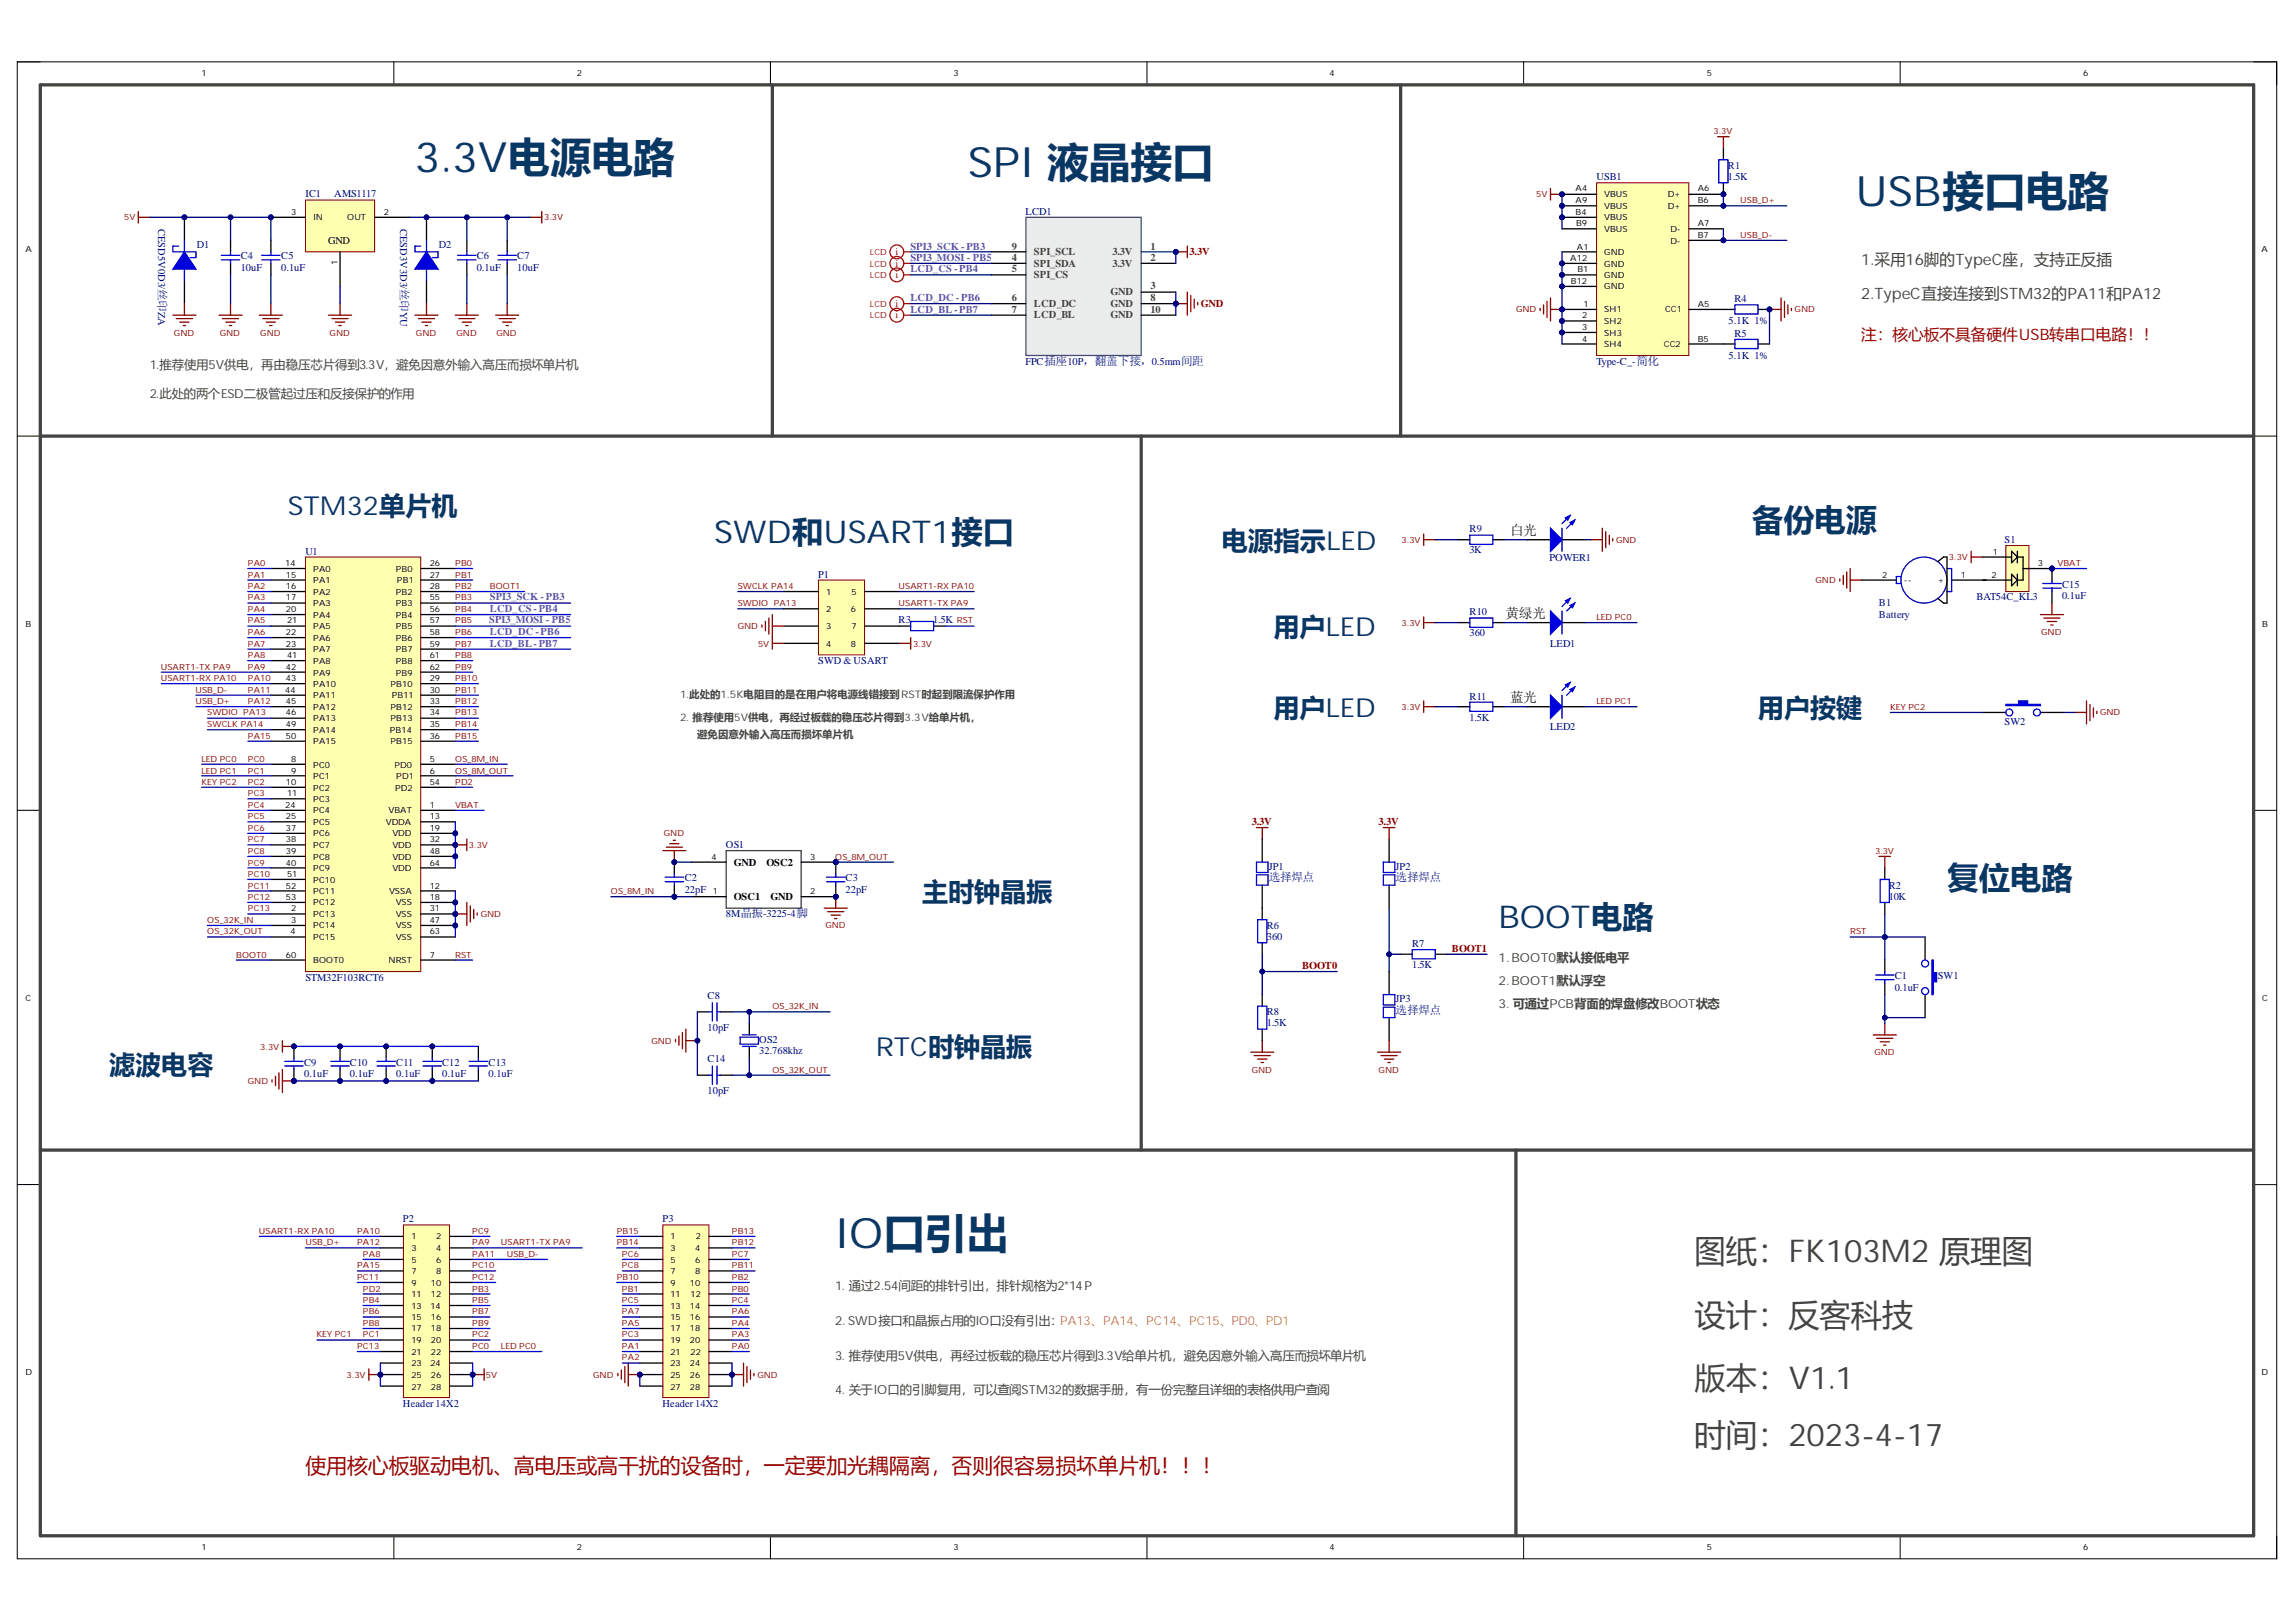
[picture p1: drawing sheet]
<svg xmlns="http://www.w3.org/2000/svg" width="297mm" height="210mm" viewBox="0 0 297 210" stroke-linecap="round" stroke-linejoin="round" font-family="sans-serif">
<defs><g id="words">
<g font-size="5.4" fill="#073763">
<text x="53.6" y="22.2">3.3V电源电路</text>
<text x="125.2" y="22.9">SPI 液晶接口</text>
<text x="240" y="26.6">USB接口电路</text>
<text x="108" y="161.6">IO口引出</text>
</g>
<g font-size="4.1" fill="#073763">
<text x="92.4" y="70.3">SWD和USART1接口</text>
<text x="226.7" y="68.7">备份电源</text>
<text x="252" y="115">复位电路</text>
<text x="193.8" y="120.1">BOOT电路</text>
</g>
<g font-size="4.1" fill="#434343">
<text x="219.2" y="163.3">图纸：FK103M2 原理图</text>
<text x="219.2" y="171.5">设计：反客科技</text>
<text x="219.2" y="179.7">版本：V1.1</text>
<text x="219.2" y="187.2">时间：2023-4-17</text>
</g>
<g font-size="3.4" fill="#073763">
<text x="37.2" y="66.7">STM32单片机</text>
<text x="158.1" y="71.2">电源指示LED</text>
<text x="164.7" y="82.3">用户LED</text>
<text x="164.7" y="92.7">用户LED</text>
<text x="227.4" y="92.7">用户按键</text>
<text x="119.3" y="116.6">主时钟晶振</text>
<text x="113.3" y="136.7">RTC时钟晶振</text>
<text x="14.1" y="139">滤波电容</text>
</g>
<text font-size="2.7" fill="#900" x="39.5" y="190.6">使用核心板驱动电机、高电压或高干扰的设备时，一定要加光耦隔离，否则很容易损坏单片机！！！</text>
<g font-size="2" fill="#434343">
<text x="240.8" y="34.2">1.采用16脚的TypeC座，支持正反插</text>
<text x="240.8" y="38.7">2.TypeC直接连接到STM32的PA11和PA12</text>
</g>
<text font-size="2" fill="#980000" x="240.8" y="44">注：核心板不具备硬件USB转串口电路！！</text>
<g font-size="1.8">
<text x="195.4" y="69.2">白光</text>
<text x="194.8" y="80">黄绿光</text>
<text x="195.4" y="90.9">蓝光</text>
</g>
<g font-size="1.6" fill="#434343">
<text x="19.4" y="47.8">1.推荐使用5V供电，再由稳压芯片得到3.3V，避免因意外输入高压而损坏单片机</text>
<text x="19.4" y="51.5">2.此处的两个ESD二极管起过压和反接保护的作用</text>
<text x="193.8" y="124.5">1.BOOT0默认接低电平</text>
<text x="193.8" y="127.5">2.BOOT1默认浮空</text>
<text x="193.8" y="130.5">3. 可通过PCB背面的焊盘修改BOOT状态</text>
<text x="108" y="167">1. 通过2.54间距的排针引出，排针规格为2*14P</text>
<text x="108" y="171.5">2. SWD接口和晶振占用的IO口没有引出：PA13、PA14、PC14、PC15、PD0、PD1</text>
<text x="108" y="175.9">3. 推荐使用5V供电，再经过板载的稳压芯片得到3.3V给单片机，避免因意外输入高压而损坏单片机</text>
<text x="108" y="180.4">4. 关于IO口的引脚复用，可以查阅STM32的数据手册，有一份完整且详细的表格供用户查阅</text>
</g>
<g font-size="1.5" fill="#000080">
<text x="164.1" y="114.1">选择焊点</text>
<text x="180.6" y="114.1">选择焊点</text>
<text x="180.6" y="131.2">选择焊点</text>
</g>
<g font-size="1.4" fill="#000080">
<text x="206.5" y="23.3">USB1</text>
<text x="223.5" y="23.3">1.5K</text>
<text x="223.5" y="21.8">R1</text>
<text x="39.5" y="25.5">IC1</text>
<text x="43.2" y="25.5">AMS1117</text>
<text x="132.7" y="27.8">LCD1</text>
<text x="25.5" y="32.1">D1</text>
<text x="31.1" y="35.1">10uF</text>
<text x="31.1" y="33.6">C4</text>
<text x="36.4" y="35.1">0.1uF</text>
<text x="36.4" y="33.6">C5</text>
<text x="56.8" y="32.1">D2</text>
<text x="61.7" y="35.1">0.1uF</text>
<text x="61.7" y="33.6">C6</text>
<text x="66.9" y="35.1">10uF</text>
<text x="66.9" y="33.6">C7</text>
<text x="223.6" y="41.9">5.1K 1%</text>
<text x="224.4" y="39.1">R4</text>
<text x="132.7" y="47.2">FPC插座10P，翻盖下接，0.5mm间距</text>
<text x="206.5" y="47.2">Type-C_-简化</text>
<text x="223.6" y="46.4">5.1K 1%</text>
<text x="224.4" y="43.6">R5</text>
<text x="39.5" y="71.8">U1</text>
<text x="190.1" y="71.6">3K</text>
<text x="190.1" y="68.9">R9</text>
<text x="259.3" y="70.3">S1</text>
<text x="105.8" y="74.7">P1</text>
<text x="200.4" y="72.6">POWER1</text>
<text x="255.7" y="77.7">BAT54C_KL3</text>
<text x="266.8" y="77.5">0.1uF</text>
<text x="266.8" y="76.1">C15</text>
<text x="116.3" y="80.7">R3</text>
<text x="120.7" y="80.7">1.5K</text>
<text x="190.1" y="82.3">360</text>
<text x="190.1" y="79.6">R10</text>
<text x="200.5" y="83.7">LED1</text>
<text x="243.1" y="78.5">B1</text>
<text x="243.1" y="80">Battery</text>
<text x="105.8" y="85.9">SWD &amp;USART</text>
<text x="190.1" y="93.3">1.5K</text>
<text x="190.1" y="90.5">R11</text>
<text x="200.5" y="94.5">LED2</text>
<text x="259.3" y="93.8">SW2</text>
<text x="93.9" y="109.7">OS1</text>
<text x="164.1" y="112.6">JP1</text>
<text x="180.6" y="112.6">JP2</text>
<text x="88.6" y="115.6">22pF</text>
<text x="88.6" y="114.1">C2</text>
<text x="93.9" y="118.7">8M晶振-3225-4脚</text>
<text x="109.4" y="115.6">22pF</text>
<text x="109.4" y="114.1">C3</text>
<text x="244.4" y="116.4">10K</text>
<text x="244.4" y="115">R2</text>
<text x="163.9" y="121.7">360</text>
<text x="163.9" y="120.2">R6</text>
<text x="182.7" y="125.2">1.5K</text>
<text x="182.7" y="122.6">R7</text>
<text x="39.5" y="126.9">STM32F103RCT6</text>
<text x="91.5" y="129.3">C8</text>
<text x="163.9" y="131.4">R8</text>
<text x="180.6" y="129.7">JP3</text>
<text x="245.1" y="128.3">0.1uF</text>
<text x="245.1" y="126.7">C1</text>
<text x="250.7" y="126.7">SW1</text>
<text x="39.3" y="137.9">C9</text>
<text x="45.3" y="137.9">C10</text>
<text x="51.3" y="137.9">C11</text>
<text x="57.2" y="137.9">C12</text>
<text x="63.2" y="137.9">C13</text>
<text x="91.5" y="137.5">C14</text>
<text x="91.5" y="133.4">10pF</text>
<text x="98.2" y="136.5">32.768khz</text>
<text x="98.2" y="134.9">OS2</text>
<text x="163.9" y="132.8">1.5K</text>
<text x="39.3" y="139.4">0.1uF</text>
<text x="45.3" y="139.4">0.1uF</text>
<text x="51.3" y="139.4">0.1uF</text>
<text x="57.2" y="139.4">0.1uF</text>
<text x="63.2" y="139.4">0.1uF</text>
<text x="91.5" y="141.6">10pF</text>
<text x="52.1" y="158.2">P2</text>
<text x="85.7" y="158.2">P3</text>
<text x="52.1" y="182">Header 14X2</text>
<text x="85.7" y="182">Header 14X2</text>
</g>
<g font-size="1.4">
<text x="42.5" y="31.5">GND</text>
<text x="94.9" y="112">GND</text>
<text x="99.2" y="112">OSC2</text>
<text x="94.9" y="116.4">OSC1</text>
<text x="99.7" y="116.4">GND</text>
</g>
<g font-size="1.4" fill="#f00">
<text x="115.8" y="34.5">i</text>
<text x="115.8" y="33">i</text>
<text x="115.8" y="41.2">i</text>
<text x="115.8" y="39.7">i</text>
<text x="115.8" y="36">i</text>
</g>
<g font-size="1.4" fill="#674ea7">
<text x="117.8" y="35.3">LCD_CS -PB4</text>
<text x="117.8" y="33.7">SPI3_MOSI - PB5</text>
<text x="117.8" y="32.3">SPI3_SCK -PB3</text>
<text x="117.8" y="39">LCD_DC -PB6</text>
<text x="117.8" y="40.5">LCD_BL-PB7</text>
<text x="63.4" y="77.7">SPI3_SCK -PB3</text>
<text x="63.3" y="80.7">SPI3_MOSI - PB5</text>
<text x="63.4" y="79.2">LCD_CS -PB4</text>
<text x="63.4" y="82.2">LCD_DC -PB6</text>
<text x="63.4" y="83.7">LCD_BL-PB7</text>
</g>
<g font-size="1.4" fill="#434343">
<text x="130.9" y="32.3">9</text>
<text x="130.9" y="33.7">4</text>
<text x="130.9" y="35.3">5</text>
<text x="133.8" y="33">SPI_SCL</text>
<text x="133.8" y="34.5">SPI_SDA</text>
<text x="143.9" y="33">3.3V</text>
<text x="143.9" y="34.5">3.3V</text>
<text x="148.8" y="32.3">1</text>
<text x="148.8" y="33.7">2</text>
<text x="130.9" y="39">6</text>
<text x="130.9" y="40.5">7</text>
<text x="133.8" y="36">SPI_CS</text>
<text x="133.8" y="39.7">LCD_DC</text>
<text x="133.8" y="41.2">LCD_BL</text>
<text x="143.7" y="38.2">GND</text>
<text x="143.7" y="39.7">GND</text>
<text x="143.7" y="41.2">GND</text>
<text x="148.8" y="37.5">3</text>
<text x="148.8" y="39">8</text>
<text x="148.8" y="40.5">10</text>
<text x="88" y="90.3">1.此处的1.5K电阻目的是在用户将电源线错接到RST时起到限流保护作用</text>
<text x="88" y="93.3">2. 推荐使用5V供电，再经过板载的稳压芯片得到3.3V给单片机，</text>
<text x="90.2" y="95.5">避免因意外输入高压而损坏单片机</text>
</g>
<g font-size="1.4" fill="#800000">
<text x="153.9" y="33">3.3V</text>
<text x="155.3" y="39.7">GND</text>
<text x="161.9" y="106.8">3.3V</text>
<text x="178.4" y="106.8">3.3V</text>
<text x="168.5" y="125.4">BOOT0</text>
<text x="187.8" y="123.2">BOOT1</text>
</g>
<g font-size="1.3" fill="#000080">
<text x="20.5" y="29.6" transform="rotate(90 20.5 29.6)">CESD5V0D3/丝印ZA</text>
<text x="51.8" y="29.6" transform="rotate(90 51.8 29.6)">CESD3V3D3/丝印YU</text>
</g>
<g font-size="1.1">
<text x="26.1" y="9.9">1</text>
<text x="74.6" y="9.9">2</text>
<text x="123.4" y="9.9">3</text>
<text x="172" y="9.9">4</text>
<text x="220.8" y="9.9">5</text>
<text x="269.5" y="9.9">6</text>
<text x="37.7" y="27.8">3</text>
<text x="40.5" y="28.5">IN</text>
<text x="44.9" y="28.5">OUT</text>
<text x="49.7" y="27.8">2</text>
<text x="203.8" y="24.8">A4</text>
<text x="203.8" y="26.3">A9</text>
<text x="203.8" y="27.8">B4</text>
<text x="203.9" y="29.3">B9</text>
<text x="207.6" y="25.5">VBUS</text>
<text x="207.6" y="27.1">VBUS</text>
<text x="207.6" y="28.5">VBUS</text>
<text x="215.8" y="25.5">D+</text>
<text x="215.8" y="27.1">D+</text>
<text x="219.7" y="24.8">A6</text>
<text x="219.7" y="29.3">A7</text>
<text x="219.7" y="26.3">B6</text>
<text x="3.3" y="32.6">A</text>
<text x="43.7" y="34.2" transform="rotate(-90 43.7 34.2)">1</text>
<text x="203.2" y="33.7">A12</text>
<text x="204" y="32.3">A1</text>
<text x="204.1" y="35.3">B1</text>
<text x="207.6" y="33">GND</text>
<text x="207.6" y="34.5">GND</text>
<text x="207.6" y="30">VBUS</text>
<text x="216.1" y="30">D-</text>
<text x="216.1" y="31.5">D-</text>
<text x="219.7" y="30.8">B7</text>
<text x="292.6" y="32.6">A</text>
<text x="203.2" y="36.7">B12</text>
<text x="204.7" y="41.2">2</text>
<text x="204.8" y="39.7">1</text>
<text x="207.6" y="36">GND</text>
<text x="207.6" y="37.5">GND</text>
<text x="207.6" y="40.4">SH1</text>
<text x="207.6" y="41.9">SH2</text>
<text x="215.4" y="40.4">CC1</text>
<text x="219.7" y="39.7">A5</text>
<text x="204.7" y="44.2">4</text>
<text x="204.7" y="42.7">3</text>
<text x="207.6" y="44.9">SH4</text>
<text x="207.6" y="43.5">SH3</text>
<text x="215.3" y="44.9">CC2</text>
<text x="219.7" y="44.2">B5</text>
<text x="257.8" y="71.8">1</text>
<text x="36.9" y="73.2">14</text>
<text x="37" y="74.7">15</text>
<text x="37" y="76.3">16</text>
<text x="37" y="77.7">17</text>
<text x="40.5" y="74">PA0</text>
<text x="40.5" y="75.5">PA1</text>
<text x="40.5" y="76.9">PA2</text>
<text x="51.2" y="74">PB0</text>
<text x="51.2" y="76.9">PB2</text>
<text x="51.4" y="75.5">PB1</text>
<text x="55.6" y="73.2">26</text>
<text x="55.6" y="74.7">27</text>
<text x="55.6" y="76.3">28</text>
<text x="55.6" y="77.7">55</text>
<text x="106.9" y="76.9">1</text>
<text x="110.2" y="76.9">5</text>
<text x="243.5" y="74.7">2</text>
<text x="246.3" y="75.5">--</text>
<text x="250.7" y="75.5">+</text>
<text x="253.7" y="74.7">1</text>
<text x="257.6" y="74.7">2</text>
<text x="263.6" y="73.2">3</text>
<text x="3.3" y="81.1">B</text>
<text x="37" y="79.2">20</text>
<text x="37" y="82.2">22</text>
<text x="37" y="83.7">23</text>
<text x="37.1" y="80.7">21</text>
<text x="40.5" y="78.5">PA3</text>
<text x="40.5" y="80">PA4</text>
<text x="40.5" y="81.4">PA5</text>
<text x="40.5" y="82.9">PA6</text>
<text x="51.2" y="78.5">PB3</text>
<text x="51.2" y="80">PB4</text>
<text x="51.2" y="81.4">PB5</text>
<text x="51.2" y="82.9">PB6</text>
<text x="55.6" y="79.2">56</text>
<text x="55.6" y="80.7">57</text>
<text x="55.6" y="82.2">58</text>
<text x="55.6" y="83.7">59</text>
<text x="106.9" y="79.2">2</text>
<text x="106.9" y="81.4">3</text>
<text x="106.9" y="83.7">4</text>
<text x="110.1" y="79.2">6</text>
<text x="110.1" y="83.7">8</text>
<text x="110.2" y="81.4">7</text>
<text x="292.7" y="81.1">B</text>
<text x="36.9" y="89.6">44</text>
<text x="37" y="86.7">42</text>
<text x="37" y="88.2">43</text>
<text x="37.1" y="85.1">41</text>
<text x="40.5" y="84.4">PA7</text>
<text x="40.5" y="85.9">PA8</text>
<text x="40.5" y="87.4">PA9</text>
<text x="40.5" y="88.9">PA10</text>
<text x="50.5" y="88.9">PB10</text>
<text x="51.2" y="84.4">PB7</text>
<text x="51.2" y="85.9">PB8</text>
<text x="51.2" y="87.4">PB9</text>
<text x="55.6" y="88.2">29</text>
<text x="55.6" y="89.6">30</text>
<text x="55.6" y="85.1">61</text>
<text x="55.6" y="86.7">62</text>
<text x="37" y="91.1">45</text>
<text x="37" y="92.6">46</text>
<text x="37" y="94.1">49</text>
<text x="37" y="95.6">50</text>
<text x="40.5" y="90.4">PA11</text>
<text x="40.5" y="91.9">PA12</text>
<text x="40.5" y="93.3">PA13</text>
<text x="40.5" y="94.9">PA14</text>
<text x="50.4" y="94.9">PB14</text>
<text x="50.5" y="91.9">PB12</text>
<text x="50.5" y="93.3">PB13</text>
<text x="50.7" y="90.4">PB11</text>
<text x="55.6" y="91.1">33</text>
<text x="55.6" y="92.6">34</text>
<text x="55.6" y="94.1">35</text>
<text x="55.6" y="95.6">36</text>
<text x="37" y="101.5">10</text>
<text x="37.7" y="98.6">8</text>
<text x="37.7" y="100.1">9</text>
<text x="40.5" y="99.3">PC0</text>
<text x="40.5" y="100.8">PC1</text>
<text x="40.5" y="96.3">PA15</text>
<text x="50.5" y="96.3">PB15</text>
<text x="51" y="99.3">PD0</text>
<text x="51.3" y="100.8">PD1</text>
<text x="55.6" y="98.6">5</text>
<text x="55.6" y="100.1">6</text>
<text x="55.6" y="101.5">54</text>
<text x="36.9" y="104.5">24</text>
<text x="37" y="106">25</text>
<text x="37" y="107.5">37</text>
<text x="37.1" y="103.1">11</text>
<text x="40.5" y="102.3">PC2</text>
<text x="40.5" y="103.8">PC3</text>
<text x="40.5" y="105.3">PC4</text>
<text x="40.5" y="106.8">PC5</text>
<text x="49.9" y="106.8">VDDA</text>
<text x="50.3" y="105.3">VBAT</text>
<text x="51.1" y="102.3">PD2</text>
<text x="55.6" y="104.5">1</text>
<text x="55.6" y="106">13</text>
<text x="55.6" y="107.5">19</text>
<text x="37" y="109">38</text>
<text x="37" y="110.5">39</text>
<text x="37" y="112">40</text>
<text x="37.1" y="113.5">51</text>
<text x="40.5" y="108.2">PC6</text>
<text x="40.5" y="109.7">PC7</text>
<text x="40.5" y="111.3">PC8</text>
<text x="40.5" y="112.7">PC9</text>
<text x="50.8" y="108.2">VDD</text>
<text x="50.8" y="109.7">VDD</text>
<text x="50.8" y="111.3">VDD</text>
<text x="50.8" y="112.7">VDD</text>
<text x="55.6" y="109">32</text>
<text x="55.6" y="110.5">48</text>
<text x="55.6" y="112">64</text>
<text x="92.1" y="111.3">4</text>
<text x="104.8" y="111.3">3</text>
<text x="37" y="115">52</text>
<text x="37" y="116.4">53</text>
<text x="37.7" y="117.9">2</text>
<text x="37.7" y="119.5">3</text>
<text x="40.5" y="118.7">PC13</text>
<text x="40.5" y="114.2">PC10</text>
<text x="40.5" y="115.7">PC11</text>
<text x="40.5" y="117.2">PC12</text>
<text x="50.3" y="115.7">VSSA</text>
<text x="51.2" y="117.2">VSS</text>
<text x="51.2" y="118.7">VSS</text>
<text x="55.6" y="115">12</text>
<text x="55.6" y="116.4">18</text>
<text x="55.6" y="117.9">31</text>
<text x="55.6" y="119.5">47</text>
<text x="92.2" y="115.7">1</text>
<text x="104.8" y="115.7">2</text>
<text x="37" y="123.9">60</text>
<text x="37.6" y="120.9">4</text>
<text x="40.5" y="120.1">PC14</text>
<text x="40.5" y="121.7">PC15</text>
<text x="40.5" y="124.6">BOOT0</text>
<text x="50.3" y="124.6">NRST</text>
<text x="51.2" y="120.1">VSS</text>
<text x="51.2" y="121.7">VSS</text>
<text x="55.6" y="123.9">7</text>
<text x="55.6" y="120.9">63</text>
<text x="3.3" y="129.5">C</text>
<text x="292.7" y="129.5">C</text>
<text x="53.2" y="160.4">1</text>
<text x="53.2" y="161.9">3</text>
<text x="56.4" y="160.4">2</text>
<text x="56.4" y="161.9">4</text>
<text x="86.7" y="160.4">1</text>
<text x="86.7" y="161.9">3</text>
<text x="89.9" y="161.9">4</text>
<text x="90" y="160.4">2</text>
<text x="53.2" y="163.4">5</text>
<text x="53.2" y="164.9">7</text>
<text x="53.2" y="166.4">9</text>
<text x="53.2" y="167.9">11</text>
<text x="55.8" y="166.4">10</text>
<text x="55.8" y="167.9">12</text>
<text x="56.4" y="163.4">6</text>
<text x="56.4" y="164.9">8</text>
<text x="86.7" y="163.4">5</text>
<text x="86.7" y="164.9">7</text>
<text x="86.7" y="166.4">9</text>
<text x="86.7" y="167.9">11</text>
<text x="89.3" y="166.4">10</text>
<text x="89.3" y="167.9">12</text>
<text x="89.9" y="163.4">6</text>
<text x="89.9" y="164.9">8</text>
<text x="53.2" y="169.3">13</text>
<text x="53.2" y="170.9">15</text>
<text x="53.2" y="172.3">17</text>
<text x="53.2" y="173.8">19</text>
<text x="55.7" y="169.3">14</text>
<text x="55.8" y="170.9">16</text>
<text x="55.8" y="172.3">18</text>
<text x="55.8" y="173.8">20</text>
<text x="86.7" y="169.3">13</text>
<text x="86.7" y="170.9">15</text>
<text x="86.7" y="172.3">17</text>
<text x="86.7" y="173.8">19</text>
<text x="89.3" y="169.3">14</text>
<text x="89.3" y="170.9">16</text>
<text x="89.3" y="172.3">18</text>
<text x="89.3" y="173.8">20</text>
<text x="3.3" y="178">D</text>
<text x="53.2" y="175.3">21</text>
<text x="53.2" y="176.8">23</text>
<text x="53.2" y="178.3">25</text>
<text x="53.2" y="179.8">27</text>
<text x="55.7" y="176.8">24</text>
<text x="55.8" y="175.3">22</text>
<text x="55.8" y="178.3">26</text>
<text x="55.8" y="179.8">28</text>
<text x="86.7" y="175.3">21</text>
<text x="86.7" y="176.8">23</text>
<text x="86.7" y="178.3">25</text>
<text x="86.7" y="179.8">27</text>
<text x="89.3" y="176.8">24</text>
<text x="89.3" y="178.3">26</text>
<text x="89.3" y="179.8">28</text>
<text x="89.3" y="175.3">22</text>
<text x="292.6" y="178">D</text>
<text x="26.1" y="200.6">1</text>
<text x="74.6" y="200.6">2</text>
<text x="123.4" y="200.6">3</text>
<text x="172" y="200.6">4</text>
<text x="220.8" y="200.6">5</text>
<text x="269.5" y="200.6">6</text>
</g>
<g font-size="1.1" fill="#800000">
<text x="221.7" y="17.3">3.3V</text>
<text x="16.1" y="28.5">5V</text>
<text x="70.4" y="28.5">3.3V</text>
<text x="198.8" y="25.5">5V</text>
<text x="225.2" y="26.3">USB_D+</text>
<text x="225.2" y="30.8">USB_D-</text>
<text x="196.1" y="40.4">GND</text>
<text x="232.2" y="40.4">GND</text>
<text x="22.5" y="43.5">GND</text>
<text x="28.4" y="43.5">GND</text>
<text x="33.7" y="43.5">GND</text>
<text x="42.6" y="43.5">GND</text>
<text x="53.8" y="43.5">GND</text>
<text x="59.1" y="43.5">GND</text>
<text x="64.2" y="43.5">GND</text>
<text x="181.3" y="70.3">3.3V</text>
<text x="209.1" y="70.3">GND</text>
<text x="32.1" y="73.2">PA0</text>
<text x="32.1" y="74.7">PA1</text>
<text x="32.1" y="76.3">PA2</text>
<text x="32.1" y="77.7">PA3</text>
<text x="58.9" y="73.2">PB0</text>
<text x="58.9" y="74.7">PB1</text>
<text x="58.9" y="76.3">PB2</text>
<text x="58.9" y="77.7">PB3</text>
<text x="63.4" y="76.3">BOOT1</text>
<text x="95.4" y="76.3">SWCLK PA14</text>
<text x="116.3" y="76.3">USART1-RX PA10</text>
<text x="234.9" y="75.5">GND</text>
<text x="252.1" y="72.5">3.3V</text>
<text x="266.2" y="73.2">VBAT</text>
<text x="32.1" y="79.2">PA4</text>
<text x="32.1" y="80.7">PA5</text>
<text x="32.1" y="82.2">PA6</text>
<text x="32.1" y="83.7">PA7</text>
<text x="58.9" y="79.2">PB4</text>
<text x="58.9" y="80.7">PB5</text>
<text x="58.9" y="82.2">PB6</text>
<text x="58.9" y="83.7">PB7</text>
<text x="95.4" y="78.5">SWDIO PA13</text>
<text x="95.4" y="81.4">GND</text>
<text x="98.1" y="83.7">5V</text>
<text x="116.3" y="78.5">USART1-TX PA9</text>
<text x="118.1" y="83.7">3.3V</text>
<text x="123.8" y="80.7">RST</text>
<text x="181.3" y="81">3.3V</text>
<text x="206.5" y="80.2">LED PC0</text>
<text x="264.1" y="82.2">GND</text>
<text x="20.8" y="86.7">USART1-TX PA9</text>
<text x="20.8" y="88.2">USART1-RX PA10</text>
<text x="25.3" y="89.6">USB_D-</text>
<text x="32.1" y="85.1">PA8</text>
<text x="32.1" y="86.7">PA9</text>
<text x="32.1" y="88.2">PA10</text>
<text x="32.1" y="89.6">PA11</text>
<text x="58.9" y="85.1">PB8</text>
<text x="58.9" y="86.7">PB9</text>
<text x="58.9" y="88.2">PB10</text>
<text x="58.9" y="89.6">PB11</text>
<text x="25.3" y="91.1">USB_D+</text>
<text x="26.8" y="92.6">SWDIO PA13</text>
<text x="26.8" y="94.1">SWCLK PA14</text>
<text x="32.1" y="91.1">PA12</text>
<text x="32.1" y="95.6">PA15</text>
<text x="58.9" y="91.1">PB12</text>
<text x="58.9" y="92.6">PB13</text>
<text x="58.9" y="94.1">PB14</text>
<text x="58.9" y="95.6">PB15</text>
<text x="181.3" y="91.9">3.3V</text>
<text x="206.5" y="91.1">LED PC1</text>
<text x="244.5" y="91.9">KEY PC2</text>
<text x="271.7" y="92.6">GND</text>
<text x="26.1" y="98.6">LED PC0</text>
<text x="26.1" y="101.5">KEY PC2</text>
<text x="26.1" y="100.1">LED PC1</text>
<text x="32.1" y="98.6">PC0</text>
<text x="32.1" y="100.1">PC1</text>
<text x="32.1" y="101.5">PC2</text>
<text x="58.9" y="98.6">OS_8M_IN</text>
<text x="58.9" y="100.1">OS_8M_OUT</text>
<text x="58.9" y="101.5">PD2</text>
<text x="32.1" y="103.1">PC3</text>
<text x="32.1" y="104.5">PC4</text>
<text x="32.1" y="106">PC5</text>
<text x="32.1" y="107.5">PC6</text>
<text x="58.9" y="104.5">VBAT</text>
<text x="32.1" y="109">PC7</text>
<text x="32.1" y="110.5">PC8</text>
<text x="32.1" y="112">PC9</text>
<text x="32.1" y="113.5">PC10</text>
<text x="60.7" y="109.7">3.3V</text>
<text x="85.9" y="108.2">GND</text>
<text x="108" y="111.3">OS_8M_OUT</text>
<text x="242.6" y="110.5">3.3V</text>
<text x="26.8" y="119.5">OS_32K_IN</text>
<text x="32.1" y="115">PC11</text>
<text x="32.1" y="116.4">PC12</text>
<text x="32.1" y="117.9">PC13</text>
<text x="62.2" y="118.7">GND</text>
<text x="79" y="115.7">OS_8M_IN</text>
<text x="26.8" y="120.9">OS_32K_OUT</text>
<text x="30.5" y="123.9">BOOT0</text>
<text x="58.9" y="123.9">RST</text>
<text x="106.8" y="120.1">GND</text>
<text x="239.4" y="120.9">RST</text>
<text x="99.9" y="130.6">OS_32K_IN</text>
<text x="33.7" y="135.9">3.3V</text>
<text x="84.3" y="135.1">GND</text>
<text x="242.5" y="136.5">GND</text>
<text x="32.1" y="140.3">GND</text>
<text x="99.9" y="138.8">OS_32K_OUT</text>
<text x="161.9" y="138.8">GND</text>
<text x="178.4" y="138.8">GND</text>
<text x="33.5" y="159.7">USART1-RX PA10</text>
<text x="39.5" y="161.1">USB_D+</text>
<text x="46.2" y="159.7">PA10</text>
<text x="46.2" y="161.1">PA12</text>
<text x="61.1" y="161.1">PA9</text>
<text x="61.1" y="159.7">PC9</text>
<text x="64.8" y="161.1">USART1-TX PA9</text>
<text x="79.8" y="161.1">PB14</text>
<text x="79.8" y="159.7">PB15</text>
<text x="94.7" y="161.1">PB12</text>
<text x="94.7" y="159.7">PB13</text>
<text x="46.2" y="164.1">PA15</text>
<text x="46.2" y="165.6">PC11</text>
<text x="47" y="162.7">PA8</text>
<text x="47" y="167.1">PD2</text>
<text x="61.1" y="162.7">PA11</text>
<text x="61.1" y="167.1">PB3</text>
<text x="61.1" y="164.1">PC10</text>
<text x="61.1" y="165.6">PC12</text>
<text x="65.6" y="162.7">USB_D-</text>
<text x="79.8" y="165.6">PB10</text>
<text x="80.5" y="167.1">PB1</text>
<text x="80.5" y="162.7">PC6</text>
<text x="80.5" y="164.1">PC8</text>
<text x="94.7" y="167.1">PB0</text>
<text x="94.7" y="165.6">PB2</text>
<text x="94.7" y="164.1">PB11</text>
<text x="94.7" y="162.7">PC7</text>
<text x="41" y="173.1">KEY PC1</text>
<text x="47" y="168.6">PB4</text>
<text x="47" y="170.1">PB6</text>
<text x="47" y="171.6">PB8</text>
<text x="47" y="173.1">PC1</text>
<text x="61.1" y="168.6">PB5</text>
<text x="61.1" y="170.1">PB7</text>
<text x="61.1" y="171.6">PB9</text>
<text x="61.1" y="173.1">PC2</text>
<text x="80.5" y="171.6">PA5</text>
<text x="80.5" y="170.1">PA7</text>
<text x="80.5" y="173.1">PC3</text>
<text x="80.5" y="168.6">PC5</text>
<text x="94.7" y="173.1">PA3</text>
<text x="94.7" y="171.6">PA4</text>
<text x="94.7" y="170.1">PA6</text>
<text x="94.7" y="168.6">PC4</text>
<text x="44.8" y="178.3">3.3V</text>
<text x="46.2" y="174.6">PC13</text>
<text x="61.1" y="174.6">PC0</text>
<text x="62.9" y="178.3">5V</text>
<text x="64.8" y="174.6">LED PC0</text>
<text x="76.7" y="178.3">GND</text>
<text x="80.5" y="174.6">PA1</text>
<text x="80.5" y="176">PA2</text>
<text x="94.7" y="174.6">PA0</text>
<text x="98" y="178.3">GND</text>
</g>
<g font-size="1.1" fill="#f00">
<text x="112.5" y="34.5">LCD</text>
<text x="112.5" y="33">LCD</text>
<text x="112.5" y="41.2">LCD</text>
<text x="112.5" y="39.7">LCD</text>
<text x="112.5" y="36">LCD</text>
</g>
</g></defs>
<path d="M2.2 8h292.3v193.7h-292.3z" fill="none" stroke="#000" stroke-width=".13"/>
<path d="M5.2 11h286.4v187.7h-286.4z" fill-rule="evenodd" fill="#fff"/>
<g fill="none" stroke="#000" stroke-width=".13">
<path d="M2.2 8h3M5.2 11h286.4v187.7h-286.4zM51 8v3M99.7 8v3M148.4 8v3M197.1 8v3M245.8 8v3M291.6 8h2.9v3M2.2 56.4h3M291.6 56.4h2.9M2.2 104.9h3M291.6 104.9h2.9"/>
<path d="M2.2 153.3h3M291.6 153.3h2.9M51 198.7v3M99.7 198.7v3M148.4 198.7v3M197.1 198.7v3M245.8 198.7v3M294.5 198.7v3"/>
</g>
<path d="M243.8 112.3v1.5M243.8 116.8v1.5M243.8 124.2v1.5M243.8 127.2v1.5" fill="none" stroke="#000" stroke-width=".17"/>
<path d="M243.2 113.8h1.2v3h-1.2zM242.6 126.2h2.4M242.6 126.8h2.4M243.8 125.7v.5M243.8 126.8v.4" fill="none" stroke="#00f" stroke-width=".17"/>
<path d="M242.3 133.9h3M242.8 134.4h2.1M243.2 134.8h1.2M243.7 135.3h.3M243.8 132.4v1.5" fill="none" stroke="#800000" stroke-width=".17"/>
<circle cx="87.2" cy="116" r=".3" fill="#000080"/>
<circle cx="87.2" cy="116" r=".3" fill="none" stroke="#000080" stroke-width=".13"/>
<circle cx="87.2" cy="111.6" r=".3" fill="#000080"/>
<circle cx="87.2" cy="111.6" r=".3" fill="none" stroke="#000080" stroke-width=".13"/>
<path d="M87.2 114.5v1.5" fill="none" stroke="#000" stroke-width=".17"/>
<circle cx="87.2" cy="116" r=".3" fill="#000080"/>
<circle cx="87.2" cy="116" r=".3" fill="none" stroke="#000080" stroke-width=".13"/>
<path d="M87.2 111.6v1.5" fill="none" stroke="#000" stroke-width=".17"/>
<circle cx="87.2" cy="111.6" r=".3" fill="#000080"/>
<circle cx="87.2" cy="111.6" r=".3" fill="none" stroke="#000080" stroke-width=".13"/>
<path d="M86 113.5h2.4M86 114.1h2.4M87.2 113.1v.4M87.2 114.1v.4" fill="none" stroke="#00f" stroke-width=".17"/>
<circle cx="108.1" cy="116" r=".3" fill="#000080"/>
<circle cx="108.1" cy="116" r=".3" fill="none" stroke="#000080" stroke-width=".13"/>
<circle cx="108.1" cy="111.6" r=".3" fill="#000080"/>
<circle cx="108.1" cy="111.6" r=".3" fill="none" stroke="#000080" stroke-width=".13"/>
<path d="M108.1 114.5v1.5" fill="none" stroke="#000" stroke-width=".17"/>
<circle cx="108.1" cy="116" r=".3" fill="#000080"/>
<circle cx="108.1" cy="116" r=".3" fill="none" stroke="#000080" stroke-width=".13"/>
<path d="M108.1 111.6v1.5" fill="none" stroke="#000" stroke-width=".17"/>
<circle cx="108.1" cy="111.6" r=".3" fill="#000080"/>
<circle cx="108.1" cy="111.6" r=".3" fill="none" stroke="#000080" stroke-width=".13"/>
<path d="M106.9 113.5h2.4M106.9 114.1h2.4M108.1 113.1v.4M108.1 114.1v.4" fill="none" stroke="#00f" stroke-width=".17"/>
<circle cx="108.1" cy="111.6" r=".3" fill="#000080"/>
<circle cx="108.1" cy="111.6" r=".3" fill="none" stroke="#000080" stroke-width=".13"/>
<path d="M105.9 75.1h6v9.6h-6z" fill-rule="evenodd" fill="#ffffb0"/>
<path d="M105.9 75.1h6v9.6h-6z" fill="none" stroke="#800000" stroke-width=".13"/>
<g fill="none" stroke="#000" stroke-width=".17">
<path d="M29.8 31.1v1.5M29.8 34.1v1.5M35 31.1v1.5M35 34.1v1.5M60.4 31.1v1.5M60.4 34.1v1.5M65.6 31.1v1.5M65.6 34.1v1.5M101.4 76.6h4.5M101.4 78.8h4.5M111.9 76.6h4.4M111.9 78.8h4.4"/>
<path d="M101.4 81h4.5M101.4 83.3h4.5M111.9 81h4.4M111.9 83.3h4.4M90.2 139.1h1.5M90.2 130.9h1.5M93.2 139.1h1.5M93.2 130.9h1.5"/>
</g>
<g fill="none" stroke="#800000" stroke-width=".17">
<path d="M17.9 27.4v1.5M17.9 28.1h1.5M29.8 39.3v1.5M35 39.3v1.5M44 39.3v1.5M60.4 39.3v1.5M65.6 39.3v1.5M68.6 28.1h1.5M70.1 27.4v1.5M28.3 40.8h3M28.8 41.2h2.1M29.2 41.7h1.2"/>
<path d="M29.7 42.1h.3M33.6 40.8h2.9M34 41.2h2.1M34.4 41.7h1.2M34.9 42.1h.3M42.5 40.8h3M42.9 41.2h2.1M43.4 41.7h1.2M43.8 42.1h.3M58.9 40.8h3M59.4 41.2h2M59.8 41.7h1.2"/>
<path d="M60.2 42.1h.3M64.1 40.8h3M64.6 41.2h2.1M65 41.7h1.2M65.5 42.1h.3M99.5 80v2.1M99.9 79.5v4.5M98.6 80.9v.3M99 80.4v1.2M99.9 81h1.5M99.9 83.3h1.5M243.1 110.8h1.5"/>
<path d="M243.8 110.8v1.5M87.4 134.5v.3M87.8 134.1v1.2M88.3 133.6v2.1M88.7 133.2v3M88.7 134.7h1.5"/>
</g>
<g fill="none" stroke="#00f" stroke-width=".17">
<path d="M28.6 33h2.4M28.6 33.6h2.4M29.8 32.6v.4M29.8 33.6v.5M33.8 33h2.4M33.8 33.6h2.4M35 32.6v.4M35 33.6v.5M59.2 33h2.4M59.2 33.6h2.4M60.4 32.6v.4M60.4 33.6v.5"/>
<path d="M64.4 33h2.4M64.4 33.6h2.4M65.6 32.6v.4M65.6 33.6v.5M91.7 139.1h.5M91.7 130.9h.5M92.2 129.8v2.3M92.2 137.9v2.4M92.8 129.8v2.3M92.8 137.9v2.4M92.8 139.1h.4M92.8 130.9h.4"/>
</g>
<circle cx="90.2" cy="134.7" r=".3" fill="#000080"/>
<circle cx="90.2" cy="134.7" r=".3" fill="none" stroke="#000080" stroke-width=".13"/>
<path d="M188.7 69.8h1.5M193.1 69.8h1.5M197.6 69.8h3M202.1 69.8h3" fill="none" stroke="#000" stroke-width=".17"/>
<path d="M190.2 69.3h2.9v1.1h-2.9z" fill="none" stroke="#00f" stroke-width=".17"/>
<path d="M205.8 69.8h1.5M207.3 68.4v2.9M207.7 68.8v2.1M208.2 69.3v1.1M208.6 69.7v.3" fill="none" stroke="#800000" stroke-width=".17"/>
<path d="M200.6 68.4l1.5 1.4-1.5 1.5z" fill="#00f"/>
<path d="M200.6 68.4l1.5 1.4-1.5 1.5zM203.1 66.7l-1 1.1M203.7 67.3l-1 1.1" fill="none" stroke="#00f" stroke-width=".17"/>
<path d="M203.1 67.6l.6-.3-.3 .6z" fill="#00f"/>
<path d="M203.1 67.6l.6-.3-.3 .6z" fill="none" stroke="#00f" stroke-width=".17"/>
<path d="M202.5 67l.6-.3-.3 .6z" fill="#00f"/>
<path d="M190.2 80h2.9v1.2h-2.9zM202.1 68.4v2.9M202.5 67l.6-.3-.3 .6z" fill="none" stroke="#00f" stroke-width=".17"/>
<path d="M184.2 69.1v1.5M184.2 69.8h1.5" fill="none" stroke="#800000" stroke-width=".17"/>
<path d="M188.7 80.6h1.5M193.1 80.6h1.5M197.6 80.6h3M202.1 80.6h3" fill="none" stroke="#000" stroke-width=".17"/>
<path d="M200.6 79.1l1.5 1.5-1.5 1.5z" fill="#00f"/>
<path d="M200.6 79.1l1.5 1.5-1.5 1.5zM203.1 77.4l-1 1.1M203.7 78l-1 1.1" fill="none" stroke="#00f" stroke-width=".17"/>
<path d="M203.1 78.3l.6-.3-.3 .6z" fill="#00f"/>
<path d="M203.1 78.3l.6-.3-.3 .6z" fill="none" stroke="#00f" stroke-width=".17"/>
<path d="M202.5 77.8l.6-.4-.3 .6z" fill="#00f"/>
<path d="M202.1 79.1v3M202.5 77.8l.6-.4-.3 .6z" fill="none" stroke="#00f" stroke-width=".17"/>
<path d="M184.2 79.8v1.5M238 74.9v.3M238.5 74.5v1.2M238.9 74v2.1M239.4 73.6v3M239.4 75.1h1.5M184.2 80.6h1.5" fill="none" stroke="#800000" stroke-width=".17"/>
<circle cx="58.9" cy="116.8" r=".3" fill="#000080"/>
<circle cx="58.9" cy="116.8" r=".3" fill="none" stroke="#000080" stroke-width=".13"/>
<circle cx="58.9" cy="107.8" r=".3" fill="#000080"/>
<circle cx="58.9" cy="107.8" r=".3" fill="none" stroke="#000080" stroke-width=".13"/>
<circle cx="58.9" cy="118.3" r=".3" fill="#000080"/>
<circle cx="58.9" cy="118.3" r=".3" fill="none" stroke="#000080" stroke-width=".13"/>
<circle cx="58.9" cy="109.3" r=".3" fill="#000080"/>
<circle cx="58.9" cy="109.3" r=".3" fill="none" stroke="#000080" stroke-width=".13"/>
<circle cx="58.9" cy="119.8" r=".3" fill="#000080"/>
<circle cx="58.9" cy="119.8" r=".3" fill="none" stroke="#000080" stroke-width=".13"/>
<circle cx="58.9" cy="110.8" r=".3" fill="#000080"/>
<circle cx="58.9" cy="110.8" r=".3" fill="none" stroke="#000080" stroke-width=".13"/>
<path d="M39.5 72.1h14.9v53.6h-14.9z" fill-rule="evenodd" fill="#ffffb0"/>
<path d="M39.5 72.1h14.9v53.6h-14.9z" fill="none" stroke="#800000" stroke-width=".13"/>
<g fill="none" stroke="#000" stroke-width=".17">
<path d="M35 73.6h4.5M35 75.1h4.5M35 76.6h4.5M35 78h4.5M35 98.9h4.5M54.4 98.9h4.5M35 118.3h4.5M35 119.8h4.5M35 100.4h4.5M35 101.9h4.5M35 103.4h4.5M54.4 104.9h4.5"/>
<path d="M54.4 100.4h4.5M54.4 115.3h4.5M54.4 106.4h4.5M54.4 116.8h4.5M35 121.3h4.5M54.4 124.2h4.5"/>
</g>
<circle cx="58.9" cy="116.8" r=".3" fill="#000080"/>
<circle cx="58.9" cy="116.8" r=".3" fill="none" stroke="#000080" stroke-width=".13"/>
<path d="M54.4 107.8h4.5" fill="none" stroke="#000" stroke-width=".17"/>
<circle cx="58.9" cy="107.8" r=".3" fill="#000080"/>
<circle cx="58.9" cy="107.8" r=".3" fill="none" stroke="#000080" stroke-width=".13"/>
<path d="M35 79.5h4.5M54.4 73.6h4.5M54.4 75.1h4.5M54.4 76.6h4.5M35 81h4.5M35 82.5h4.5M35 84h4.5M54.4 88.5h4.5M54.4 90h4.5M35 104.9h4.5M35 106.4h4.5M54.4 118.3h4.5" fill="none" stroke="#000" stroke-width=".17"/>
<circle cx="58.9" cy="118.3" r=".3" fill="#000080"/>
<circle cx="58.9" cy="118.3" r=".3" fill="none" stroke="#000080" stroke-width=".13"/>
<path d="M54.4 109.3h4.5" fill="none" stroke="#000" stroke-width=".17"/>
<circle cx="58.9" cy="109.3" r=".3" fill="#000080"/>
<circle cx="58.9" cy="109.3" r=".3" fill="none" stroke="#000080" stroke-width=".13"/>
<g fill="none" stroke="#000" stroke-width=".17">
<path d="M35 91.5h4.5M35 92.9h4.5M35 85.5h4.5M35 87h4.5M35 88.5h4.5M35 90h4.5M54.4 91.5h4.5M54.4 92.9h4.5M54.4 94.4h4.5M54.4 95.9h4.5M35 107.8h4.5M35 109.3h4.5"/>
<path d="M35 110.8h4.5M35 112.3h4.5M54.4 119.8h4.5"/>
</g>
<circle cx="58.9" cy="119.8" r=".3" fill="#000080"/>
<circle cx="58.9" cy="119.8" r=".3" fill="none" stroke="#000080" stroke-width=".13"/>
<path d="M54.4 110.8h4.5" fill="none" stroke="#000" stroke-width=".17"/>
<circle cx="58.9" cy="110.8" r=".3" fill="#000080"/>
<circle cx="58.9" cy="110.8" r=".3" fill="none" stroke="#000080" stroke-width=".13"/>
<g fill="none" stroke="#000" stroke-width=".17">
<path d="M54.4 78h4.5M54.4 79.5h4.5M35 94.4h4.5M35 95.9h4.5M54.4 81h4.5M54.4 82.5h4.5M54.4 84h4.5M54.4 85.5h4.5M54.4 87h4.5M35 113.8h4.5M35 115.3h4.5M35 116.8h4.5"/>
<path d="M54.4 101.9h4.5M54.4 112.3h4.5M35 124.2h4.5M54.4 121.3h4.5"/>
</g>
<path d="M58.9 109.3h1.5M60.4 108.6v1.5" fill="none" stroke="#800000" stroke-width=".17"/>
<circle cx="58.9" cy="109.3" r=".3" fill="#000080"/>
<circle cx="58.9" cy="109.3" r=".3" fill="none" stroke="#000080" stroke-width=".13"/>
<path d="M58.9 118.3h1.5M60.4 116.8v3M60.8 117.2v2.1M61.3 117.7v1.2M61.7 118.1v.3" fill="none" stroke="#800000" stroke-width=".17"/>
<circle cx="58.9" cy="118.3" r=".3" fill="#000080"/>
<circle cx="58.9" cy="118.3" r=".3" fill="none" stroke="#000080" stroke-width=".13"/>
<circle cx="38" cy="139.9" r=".3" fill="#000080"/>
<circle cx="38" cy="139.9" r=".3" fill="none" stroke="#000080" stroke-width=".13"/>
<circle cx="38" cy="135.4" r=".3" fill="#000080"/>
<circle cx="38" cy="135.4" r=".3" fill="none" stroke="#000080" stroke-width=".13"/>
<path d="M38 138.4v1.5" fill="none" stroke="#000" stroke-width=".17"/>
<circle cx="38" cy="139.9" r=".3" fill="#000080"/>
<circle cx="38" cy="139.9" r=".3" fill="none" stroke="#000080" stroke-width=".13"/>
<path d="M38 135.4v1.5" fill="none" stroke="#000" stroke-width=".17"/>
<circle cx="38" cy="135.4" r=".3" fill="#000080"/>
<circle cx="38" cy="135.4" r=".3" fill="none" stroke="#000080" stroke-width=".13"/>
<path d="M36.8 137.3h2.4M36.8 137.9h2.4M38 136.9v.4M38 137.9v.5" fill="none" stroke="#00f" stroke-width=".17"/>
<circle cx="44" cy="139.9" r=".3" fill="#000080"/>
<circle cx="44" cy="139.9" r=".3" fill="none" stroke="#000080" stroke-width=".13"/>
<circle cx="44" cy="135.4" r=".3" fill="#000080"/>
<circle cx="44" cy="135.4" r=".3" fill="none" stroke="#000080" stroke-width=".13"/>
<path d="M44 138.4v1.5" fill="none" stroke="#000" stroke-width=".17"/>
<circle cx="44" cy="139.9" r=".3" fill="#000080"/>
<circle cx="44" cy="139.9" r=".3" fill="none" stroke="#000080" stroke-width=".13"/>
<path d="M44 135.4v1.5" fill="none" stroke="#000" stroke-width=".17"/>
<circle cx="44" cy="135.4" r=".3" fill="#000080"/>
<circle cx="44" cy="135.4" r=".3" fill="none" stroke="#000080" stroke-width=".13"/>
<path d="M42.8 137.3h2.4M42.8 137.9h2.4M44 136.9v.4M44 137.9v.5" fill="none" stroke="#00f" stroke-width=".17"/>
<circle cx="50" cy="139.9" r=".3" fill="#000080"/>
<circle cx="50" cy="139.9" r=".3" fill="none" stroke="#000080" stroke-width=".13"/>
<circle cx="50" cy="135.4" r=".3" fill="#000080"/>
<circle cx="50" cy="135.4" r=".3" fill="none" stroke="#000080" stroke-width=".13"/>
<path d="M50 138.4v1.5" fill="none" stroke="#000" stroke-width=".17"/>
<circle cx="50" cy="139.9" r=".3" fill="#000080"/>
<circle cx="50" cy="139.9" r=".3" fill="none" stroke="#000080" stroke-width=".13"/>
<path d="M50 135.4v1.5" fill="none" stroke="#000" stroke-width=".17"/>
<circle cx="50" cy="135.4" r=".3" fill="#000080"/>
<circle cx="50" cy="135.4" r=".3" fill="none" stroke="#000080" stroke-width=".13"/>
<path d="M48.8 137.3h2.4M48.8 137.9h2.4M50 136.9v.4M50 137.9v.5" fill="none" stroke="#00f" stroke-width=".17"/>
<circle cx="55.9" cy="139.9" r=".3" fill="#000080"/>
<circle cx="55.9" cy="139.9" r=".3" fill="none" stroke="#000080" stroke-width=".13"/>
<circle cx="55.9" cy="135.4" r=".3" fill="#000080"/>
<circle cx="55.9" cy="135.4" r=".3" fill="none" stroke="#000080" stroke-width=".13"/>
<path d="M55.9 138.4v1.5" fill="none" stroke="#000" stroke-width=".17"/>
<circle cx="55.9" cy="139.9" r=".3" fill="#000080"/>
<circle cx="55.9" cy="139.9" r=".3" fill="none" stroke="#000080" stroke-width=".13"/>
<path d="M55.9 135.4v1.5" fill="none" stroke="#000" stroke-width=".17"/>
<circle cx="55.9" cy="135.4" r=".3" fill="#000080"/>
<circle cx="55.9" cy="135.4" r=".3" fill="none" stroke="#000080" stroke-width=".13"/>
<path d="M54.7 137.3h2.4M54.7 137.9h2.4M55.9 136.9v.4M55.9 137.9v.5" fill="none" stroke="#00f" stroke-width=".17"/>
<path d="M35.2 139.7v.3M35.6 139.3v1.2M36.1 138.8v2.1M36.5 138.4v3M36.5 139.9h1.5" fill="none" stroke="#800000" stroke-width=".17"/>
<circle cx="38" cy="139.9" r=".3" fill="#000080"/>
<circle cx="38" cy="139.9" r=".3" fill="none" stroke="#000080" stroke-width=".13"/>
<path d="M36.5 134.7v1.5M36.5 135.4h1.5" fill="none" stroke="#800000" stroke-width=".17"/>
<circle cx="38" cy="135.4" r=".3" fill="#000080"/>
<circle cx="38" cy="135.4" r=".3" fill="none" stroke="#000080" stroke-width=".13"/>
<path d="M79.9 177.7v.3M80.4 177.3v1.2M80.8 176.8v2.1M81.3 176.4v3M81.3 177.9h1.5" fill="none" stroke="#800000" stroke-width=".17"/>
<circle cx="82.8" cy="177.9" r=".3" fill="#000080"/>
<circle cx="82.8" cy="177.9" r=".3" fill="none" stroke="#000080" stroke-width=".13"/>
<path d="M47.7 177.1v1.5M47.7 177.9h1.5" fill="none" stroke="#800000" stroke-width=".17"/>
<circle cx="49.2" cy="177.9" r=".3" fill="#000080"/>
<circle cx="49.2" cy="177.9" r=".3" fill="none" stroke="#000080" stroke-width=".13"/>
<path d="M94.7 177.9h1.5M96.2 176.4v3M96.6 176.8v2.1M97.1 177.3v1.2M97.5 177.7v.3" fill="none" stroke="#800000" stroke-width=".17"/>
<circle cx="94.7" cy="177.9" r=".3" fill="#000080"/>
<circle cx="94.7" cy="177.9" r=".3" fill="none" stroke="#000080" stroke-width=".13"/>
<path d="M61.1 177.9h1.5M62.6 177.1v1.5" fill="none" stroke="#800000" stroke-width=".17"/>
<circle cx="61.1" cy="177.9" r=".3" fill="#000080"/>
<circle cx="61.1" cy="177.9" r=".3" fill="none" stroke="#000080" stroke-width=".13"/>
<path d="M268.5 92.2h1.4M269.9 90.7v3M270.4 91.2v2M270.8 91.6v1.2M271.3 92v.3" fill="none" stroke="#800000" stroke-width=".17"/>
<circle cx="49.2" cy="177.9" r=".3" fill="#000080"/>
<circle cx="49.2" cy="177.9" r=".3" fill="none" stroke="#000080" stroke-width=".13"/>
<circle cx="61.1" cy="177.9" r=".3" fill="#000080"/>
<circle cx="61.1" cy="177.9" r=".3" fill="none" stroke="#000080" stroke-width=".13"/>
<path d="M52.2 158.5h6v22.4h-6z" fill-rule="evenodd" fill="#ffffb0"/>
<path d="M52.2 158.5h6v22.4h-6z" fill="none" stroke="#800000" stroke-width=".13"/>
<g fill="none" stroke="#000" stroke-width=".17">
<path d="M49.2 160h3M49.2 161.5h3M49.2 163h3M49.2 164.5h3M49.2 166h3M49.2 167.5h3M49.2 168.9h3M49.2 170.4h3M49.2 171.9h3M49.2 173.4h3M49.2 174.9h3M49.2 176.4h3"/>
<path d="M49.2 177.9h3M58.2 160h2.9M58.2 161.5h2.9M58.2 163h2.9M58.2 164.5h2.9M58.2 166h2.9M58.2 167.5h2.9M58.2 168.9h2.9M58.2 170.4h2.9M58.2 171.9h2.9M58.2 173.4h2.9M58.2 174.9h2.9"/>
<path d="M58.2 176.4h2.9"/>
</g>
<circle cx="49.2" cy="177.9" r=".3" fill="#000080"/>
<circle cx="49.2" cy="177.9" r=".3" fill="none" stroke="#000080" stroke-width=".13"/>
<path d="M58.2 177.9h2.9" fill="none" stroke="#000" stroke-width=".17"/>
<circle cx="61.1" cy="177.9" r=".3" fill="#000080"/>
<circle cx="61.1" cy="177.9" r=".3" fill="none" stroke="#000080" stroke-width=".13"/>
<path d="M49.2 179.4h3M58.2 179.4h2.9" fill="none" stroke="#000" stroke-width=".17"/>
<circle cx="82.8" cy="177.9" r=".3" fill="#000080"/>
<circle cx="82.8" cy="177.9" r=".3" fill="none" stroke="#000080" stroke-width=".13"/>
<circle cx="94.7" cy="177.9" r=".3" fill="#000080"/>
<circle cx="94.7" cy="177.9" r=".3" fill="none" stroke="#000080" stroke-width=".13"/>
<path d="M85.8 158.5h5.9v22.4h-5.9z" fill-rule="evenodd" fill="#ffffb0"/>
<path d="M85.8 158.5h5.9v22.4h-5.9z" fill="none" stroke="#800000" stroke-width=".13"/>
<g fill="none" stroke="#000" stroke-width=".17">
<path d="M82.8 160h2.9M82.8 161.5h2.9M82.8 163h2.9M82.8 164.5h2.9M82.8 166h2.9M82.8 167.5h2.9M82.8 168.9h2.9M82.8 170.4h2.9M82.8 171.9h2.9M82.8 173.4h3M82.8 174.9h3M82.8 176.4h3"/>
<path d="M82.8 177.9h3M91.7 160h3M91.7 161.5h3M91.7 163h3M91.7 164.5h3M91.7 166h3M91.7 167.5h3M91.7 168.9h3M91.7 170.4h3M91.7 171.9h3M91.7 173.4h3M91.7 174.9h3"/>
<path d="M91.7 176.4h3"/>
</g>
<circle cx="82.8" cy="177.9" r=".3" fill="#000080"/>
<circle cx="82.8" cy="177.9" r=".3" fill="none" stroke="#000080" stroke-width=".13"/>
<path d="M91.7 177.9h3" fill="none" stroke="#000" stroke-width=".17"/>
<circle cx="94.7" cy="177.9" r=".3" fill="#000080"/>
<circle cx="94.7" cy="177.9" r=".3" fill="none" stroke="#000080" stroke-width=".13"/>
<path d="M82.8 179.4h3M91.7 179.4h3" fill="none" stroke="#000" stroke-width=".17"/>
<path d="M255 71.3v1.5M255 72.1h1.5M116.3 83.3h1.5M117.8 82.5v1.5" fill="none" stroke="#800000" stroke-width=".17"/>
<circle cx="35" cy="28.1" r=".3" fill="#000080"/>
<circle cx="35" cy="28.1" r=".3" fill="none" stroke="#000080" stroke-width=".13"/>
<path d="M39.5 25.9h9v6.7h-9z" fill-rule="evenodd" fill="#ffffb0"/>
<path d="M39.5 25.9h9v6.7h-9z" fill="none" stroke="#800000" stroke-width=".13"/>
<path d="M35 28.1h4.5M44 32.6v4.5M48.5 28.1h4.4" fill="none" stroke="#000" stroke-width=".17"/>
<circle cx="35" cy="28.1" r=".3" fill="#000080"/>
<circle cx="35" cy="28.1" r=".3" fill="none" stroke="#000080" stroke-width=".13"/>
<circle cx="23.9" cy="28.1" r=".3" fill="#000080"/>
<circle cx="23.9" cy="28.1" r=".3" fill="none" stroke="#000080" stroke-width=".13"/>
<path d="M23.9 32.6l1.5 2.2h-3z" fill="#00f"/>
<path d="M23.9 32.6l1.5 2.2h-3z" fill="none" stroke="#00f" stroke-width=".17"/>
<path d="M23.9 28.1v3M23.9 36.3v3" fill="none" stroke="#000" stroke-width=".17"/>
<circle cx="23.9" cy="28.1" r=".3" fill="#000080"/>
<circle cx="23.9" cy="28.1" r=".3" fill="none" stroke="#000080" stroke-width=".13"/>
<path d="M23.1 31.8h-.7v.8h3v.7h-.8M23.9 31.1v1.5M23.9 34.8v1.5" fill="none" stroke="#00f" stroke-width=".17"/>
<circle cx="55.2" cy="28.1" r=".3" fill="#000080"/>
<circle cx="55.2" cy="28.1" r=".3" fill="none" stroke="#000080" stroke-width=".13"/>
<path d="M55.2 32.6l1.5 2.2h-3z" fill="#00f"/>
<path d="M55.2 32.6l1.5 2.2h-3z" fill="none" stroke="#00f" stroke-width=".17"/>
<path d="M55.2 28.1v3M55.2 36.3v3" fill="none" stroke="#000" stroke-width=".17"/>
<circle cx="55.2" cy="28.1" r=".3" fill="#000080"/>
<circle cx="55.2" cy="28.1" r=".3" fill="none" stroke="#000080" stroke-width=".13"/>
<path d="M54.4 31.8h-.7v.8h3v.7h-.8M55.2 31.1v1.5M55.2 34.8v1.5" fill="none" stroke="#00f" stroke-width=".17"/>
<path d="M23.9 39.3v1.5M55.2 39.3v1.5M22.4 40.8h3M22.8 41.2h2.1M23.3 41.7h1.2M23.7 42.1h.3M53.7 40.8h3M54.1 41.2h2.1M54.6 41.7h1.2M55 42.1h.3" fill="none" stroke="#800000" stroke-width=".17"/>
<circle cx="265.5" cy="73.6" r=".3" fill="#000080"/>
<circle cx="265.5" cy="73.6" r=".3" fill="none" stroke="#000080" stroke-width=".13"/>
<path d="M265.5 73.6v1.5M265.5 76.6v1.4" fill="none" stroke="#000" stroke-width=".17"/>
<circle cx="265.5" cy="73.6" r=".3" fill="#000080"/>
<circle cx="265.5" cy="73.6" r=".3" fill="none" stroke="#000080" stroke-width=".13"/>
<path d="M264.3 75.5h2.4M264.3 76.1h2.4M265.5 75.1v.4M265.5 76.1v.5M117.8 80.4h3v1.2h-3zM190.2 90.9h2.9v1.1h-2.9zM60.7 137.3h2.4M60.7 137.9h2.4M61.9 136.9v.4M61.9 137.9v.5" fill="none" stroke="#00f" stroke-width=".17"/>
<path d="M264 79.5h3M264.4 80h2.1M265.5 78v1.5M264.9 80.4h1.2M265.3 80.9h.3" fill="none" stroke="#800000" stroke-width=".17"/>
<path d="M116.3 81h1.5M120.8 81h1.5M188.7 91.5h1.5M193.1 91.5h1.5M197.6 91.5h3M202.1 91.5h3M61.9 135.4v1.5M61.9 138.4v1.5" fill="none" stroke="#000" stroke-width=".17"/>
<path d="M200.6 90l1.5 1.5-1.5 1.4z" fill="#00f"/>
<path d="M200.6 90l1.5 1.5-1.5 1.4zM203.1 88.3l-1 1.1M203.7 88.9l-1 1.1" fill="none" stroke="#00f" stroke-width=".17"/>
<path d="M203.1 89.2l.6-.3-.3 .6z" fill="#00f"/>
<path d="M203.1 89.2l.6-.3-.3 .6z" fill="none" stroke="#00f" stroke-width=".17"/>
<path d="M202.5 88.6l.6-.3-.3 .6z" fill="#00f"/>
<path d="M202.1 90v2.9M202.5 88.6l.6-.3-.3 .6z" fill="none" stroke="#00f" stroke-width=".17"/>
<path d="M184.2 90.7v1.5M184.2 91.5h1.5" fill="none" stroke="#800000" stroke-width=".17"/>
<circle cx="152.1" cy="32.6" r=".3" fill="#000080"/>
<circle cx="152.1" cy="32.6" r=".3" fill="none" stroke="#000080" stroke-width=".13"/>
<circle cx="152.1" cy="39.3" r=".3" fill="#000080"/>
<circle cx="152.1" cy="39.3" r=".3" fill="none" stroke="#000080" stroke-width=".13"/>
<path d="M132.7 28.1h14.9v17.9h-14.9z" fill-rule="evenodd" fill="#ebedec"/>
<path d="M132.7 28.1h14.9v17.9h-14.9z" fill="none" stroke="#4c5870" stroke-width=".17"/>
<path d="M147.6 32.6h4.5" fill="none" stroke="#204969" stroke-width=".17"/>
<circle cx="152.1" cy="32.6" r=".3" fill="#000080"/>
<circle cx="152.1" cy="32.6" r=".3" fill="none" stroke="#000080" stroke-width=".13"/>
<path d="M128.3 32.6h4.4M147.6 34.1h4.5M147.6 37.8h4.5M147.6 39.3h4.5" fill="none" stroke="#000" stroke-width=".17"/>
<circle cx="152.1" cy="39.3" r=".3" fill="#000080"/>
<circle cx="152.1" cy="39.3" r=".3" fill="none" stroke="#000080" stroke-width=".13"/>
<path d="M128.3 34.1h4.4M128.3 35.6h4.4M128.3 39.3h4.4M128.3 40.8h4.4M147.6 40.8h4.5M240.9 75.1h4.4M250.7 72.7l.7-.6h.5v5.9h-.5l-.7-.6M252.5 75.1h4.5" fill="none" stroke="#000" stroke-width=".17"/>
<path d="M245.9 74.6h-.6v.9h.6M246.8 77.2a2.98 2.98 0 0 1 1.1-4.9 2.98 2.98 0 0 1 4 3.1 2.98 2.98 0 0 1-4.5 2.2l-.6-.4M251.9 73.6h.6v3h-.6" fill="none" stroke="#0000bf" stroke-width=".17"/>
<circle cx="202.1" cy="25.1" r=".3" fill="#000080"/>
<circle cx="202.1" cy="25.1" r=".3" fill="none" stroke="#000080" stroke-width=".13"/>
<circle cx="223" cy="25.1" r=".3" fill="#000080"/>
<circle cx="223" cy="25.1" r=".3" fill="none" stroke="#000080" stroke-width=".13"/>
<circle cx="202.1" cy="26.6" r=".3" fill="#000080"/>
<circle cx="202.1" cy="26.6" r=".3" fill="none" stroke="#000080" stroke-width=".13"/>
<circle cx="202.1" cy="34.1" r=".3" fill="#000080"/>
<circle cx="202.1" cy="34.1" r=".3" fill="none" stroke="#000080" stroke-width=".13"/>
<circle cx="202.1" cy="35.6" r=".3" fill="#000080"/>
<circle cx="202.1" cy="35.6" r=".3" fill="none" stroke="#000080" stroke-width=".13"/>
<circle cx="202.1" cy="28.1" r=".3" fill="#000080"/>
<circle cx="202.1" cy="28.1" r=".3" fill="none" stroke="#000080" stroke-width=".13"/>
<circle cx="223" cy="26.6" r=".3" fill="#000080"/>
<circle cx="223" cy="26.6" r=".3" fill="none" stroke="#000080" stroke-width=".13"/>
<circle cx="223" cy="31.1" r=".3" fill="#000080"/>
<circle cx="223" cy="31.1" r=".3" fill="none" stroke="#000080" stroke-width=".13"/>
<circle cx="202.1" cy="37.1" r=".3" fill="#000080"/>
<circle cx="202.1" cy="37.1" r=".3" fill="none" stroke="#000080" stroke-width=".13"/>
<circle cx="202.1" cy="40" r=".3" fill="#000080"/>
<circle cx="202.1" cy="40" r=".3" fill="none" stroke="#000080" stroke-width=".13"/>
<circle cx="202.1" cy="41.5" r=".3" fill="#000080"/>
<circle cx="202.1" cy="41.5" r=".3" fill="none" stroke="#000080" stroke-width=".13"/>
<circle cx="202.1" cy="43" r=".3" fill="#000080"/>
<circle cx="202.1" cy="43" r=".3" fill="none" stroke="#000080" stroke-width=".13"/>
<path d="M206.6 23.7h11.9v22.3h-11.9z" fill-rule="evenodd" fill="#ffffb0"/>
<path d="M206.6 23.7h11.9v22.3h-11.9z" fill="none" stroke="#800000" stroke-width=".13"/>
<path d="M202.1 32.6h4.5M202.1 25.1h4.5" fill="none" stroke="#000" stroke-width=".17"/>
<circle cx="202.1" cy="25.1" r=".3" fill="#000080"/>
<circle cx="202.1" cy="25.1" r=".3" fill="none" stroke="#000080" stroke-width=".13"/>
<path d="M218.5 25.1h4.5M218.5 40h4.5" fill="none" stroke="#000" stroke-width=".17"/>
<circle cx="223" cy="25.1" r=".3" fill="#000080"/>
<circle cx="223" cy="25.1" r=".3" fill="none" stroke="#000080" stroke-width=".13"/>
<path d="M202.1 26.6h4.5M218.5 29.6h4.5" fill="none" stroke="#000" stroke-width=".17"/>
<circle cx="202.1" cy="26.6" r=".3" fill="#000080"/>
<circle cx="202.1" cy="26.6" r=".3" fill="none" stroke="#000080" stroke-width=".13"/>
<path d="M202.1 34.1h4.5" fill="none" stroke="#000" stroke-width=".17"/>
<circle cx="202.1" cy="34.1" r=".3" fill="#000080"/>
<circle cx="202.1" cy="34.1" r=".3" fill="none" stroke="#000080" stroke-width=".13"/>
<path d="M202.1 35.6h4.5" fill="none" stroke="#000" stroke-width=".17"/>
<circle cx="202.1" cy="35.6" r=".3" fill="#000080"/>
<circle cx="202.1" cy="35.6" r=".3" fill="none" stroke="#000080" stroke-width=".13"/>
<path d="M202.1 28.1h4.5" fill="none" stroke="#000" stroke-width=".17"/>
<circle cx="202.1" cy="28.1" r=".3" fill="#000080"/>
<circle cx="202.1" cy="28.1" r=".3" fill="none" stroke="#000080" stroke-width=".13"/>
<path d="M218.5 26.6h4.5M218.5 44.5h4.5" fill="none" stroke="#000" stroke-width=".17"/>
<circle cx="223" cy="26.6" r=".3" fill="#000080"/>
<circle cx="223" cy="26.6" r=".3" fill="none" stroke="#000080" stroke-width=".13"/>
<path d="M218.5 31.1h4.5" fill="none" stroke="#000" stroke-width=".17"/>
<circle cx="223" cy="31.1" r=".3" fill="#000080"/>
<circle cx="223" cy="31.1" r=".3" fill="none" stroke="#000080" stroke-width=".13"/>
<path d="M202.1 29.6h4.5M202.1 37.1h4.5" fill="none" stroke="#000" stroke-width=".17"/>
<circle cx="202.1" cy="37.1" r=".3" fill="#000080"/>
<circle cx="202.1" cy="37.1" r=".3" fill="none" stroke="#000080" stroke-width=".13"/>
<path d="M202.1 44.5h4.5M202.1 40h4.5" fill="none" stroke="#000" stroke-width=".17"/>
<circle cx="202.1" cy="40" r=".3" fill="#000080"/>
<circle cx="202.1" cy="40" r=".3" fill="none" stroke="#000080" stroke-width=".13"/>
<path d="M202.1 41.5h4.5" fill="none" stroke="#000" stroke-width=".17"/>
<circle cx="202.1" cy="41.5" r=".3" fill="#000080"/>
<circle cx="202.1" cy="41.5" r=".3" fill="none" stroke="#000080" stroke-width=".13"/>
<path d="M202.1 43h4.5" fill="none" stroke="#000" stroke-width=".17"/>
<circle cx="202.1" cy="43" r=".3" fill="#000080"/>
<circle cx="202.1" cy="43" r=".3" fill="none" stroke="#000080" stroke-width=".13"/>
<path d="M199.2 39.9v.3M199.7 39.5v1.1M200.1 39v2.1M200.6 38.6v2.9M200.6 40h1.5" fill="none" stroke="#800000" stroke-width=".17"/>
<circle cx="202.1" cy="40" r=".3" fill="#000080"/>
<circle cx="202.1" cy="40" r=".3" fill="none" stroke="#000080" stroke-width=".13"/>
<path d="M200.6 24.4v1.5M200.6 25.1h1.5" fill="none" stroke="#800000" stroke-width=".17"/>
<circle cx="202.1" cy="25.1" r=".3" fill="#000080"/>
<circle cx="202.1" cy="25.1" r=".3" fill="none" stroke="#000080" stroke-width=".13"/>
<path d="M223 44.5h1.5M227.4 44.5h1.5" fill="none" stroke="#000" stroke-width=".17"/>
<path d="M224.5 43.9h2.9v1.2h-2.9z" fill="none" stroke="#00f" stroke-width=".17"/>
<circle cx="228.9" cy="40" r=".3" fill="#000080"/>
<circle cx="228.9" cy="40" r=".3" fill="none" stroke="#000080" stroke-width=".13"/>
<path d="M227.4 40h1.5" fill="none" stroke="#000" stroke-width=".17"/>
<circle cx="228.9" cy="40" r=".3" fill="#000080"/>
<circle cx="228.9" cy="40" r=".3" fill="none" stroke="#000080" stroke-width=".13"/>
<path d="M223 40h1.5" fill="none" stroke="#000" stroke-width=".17"/>
<path d="M224.5 39.5h2.9v1.1h-2.9z" fill="none" stroke="#00f" stroke-width=".17"/>
<path d="M230.4 38.6v2.9M230.9 39v2.1M231.3 39.5v1.1M231.8 39.9v.3M228.9 40h1.5" fill="none" stroke="#800000" stroke-width=".17"/>
<circle cx="228.9" cy="40" r=".3" fill="#000080"/>
<circle cx="228.9" cy="40" r=".3" fill="none" stroke="#000080" stroke-width=".13"/>
<circle cx="223" cy="25.1" r=".3" fill="#000080"/>
<circle cx="223" cy="25.1" r=".3" fill="none" stroke="#000080" stroke-width=".13"/>
<path d="M223 23.7v1.4" fill="none" stroke="#000" stroke-width=".17"/>
<circle cx="223" cy="25.1" r=".3" fill="#000080"/>
<circle cx="223" cy="25.1" r=".3" fill="none" stroke="#000080" stroke-width=".13"/>
<path d="M223 19.2v1.5M163.3 108.6v3M163.3 114.5v4.5M179.7 108.6v3M179.7 114.5v3M163.3 122v1.5M163.3 128.7v1.5M163.3 133.2v1.5M179.7 125.7v3M179.7 131.7v3M181.2 123.5h1.5M185.7 123.5h1.5" fill="none" stroke="#000" stroke-width=".17"/>
<path d="M222.4 20.7h1.2v3h-1.2zM162.7 119h1.2v3h-1.2zM162.7 130.2h1.2v3h-1.2zM182.7 122.9h3v1.2h-3z" fill="none" stroke="#00f" stroke-width=".17"/>
<g fill="none" stroke="#800000" stroke-width=".17">
<path d="M222.2 17.7h1.5M223 17.7v1.5M152.1 32.6h1.5M153.6 31.8v1.5M162.6 107.1h1.4M163.3 107.1v1.5M179 107.1h1.5M179.7 107.1v1.5M161.8 136.2h3M162.3 136.6h2M162.7 137.1h1.2M163.2 137.5h.3"/>
<path d="M163.3 134.7v1.5M178.2 136.2h3M178.7 136.6h2.1M179.1 137.1h1.2M179.6 137.5h.3M179.7 134.7v1.5"/>
</g>
<path d="M162.6 113.2h1.4v1.3h-1.4zM162.6 111.6h1.4v1.3h-1.4zM179 113.2h1.5v1.3h-1.5zM179 111.6h1.5v1.3h-1.5zM179 128.7h1.5v1.4h-1.5zM179 130.3h1.5v1.4h-1.5z" fill="none" stroke="#0000bf" stroke-width=".17"/>
<circle cx="152.1" cy="32.6" r=".3" fill="#000080"/>
<circle cx="152.1" cy="32.6" r=".3" fill="none" stroke="#000080" stroke-width=".13"/>
<path d="M152.1 39.3h1.5M153.6 37.8v3M154.1 38.3v2M154.5 38.7v1.2M154.9 39.1v.3" fill="none" stroke="#800000" stroke-width=".17"/>
<circle cx="152.1" cy="39.3" r=".3" fill="#000080"/>
<circle cx="152.1" cy="39.3" r=".3" fill="none" stroke="#000080" stroke-width=".13"/>
<g fill="none" stroke="#f00" stroke-width=".17">
<path d="M116.9 39.3h.9M116.9 35.6h.9M116.9 34.1h.9M116.9 32.6h.9M116.9 40.8h.9"/>
<circle cx="116" cy="39.3" r=".9"/>
<circle cx="116" cy="32.6" r=".9"/>
<circle cx="116" cy="35.6" r=".9"/>
<circle cx="116" cy="34.1" r=".9"/>
<circle cx="116" cy="40.8" r=".9"/>
</g>
<path d="M249.1 121.3v2.9M249.1 128.7v3" fill="none" stroke="#000" stroke-width=".17"/>
<path d="M250 124.2h.1v1.7h.4v1.2h-.4v1.6h-.1z" fill-rule="evenodd" fill="#00f"/>
<g fill="none" stroke="#00f" stroke-width=".17">
<path d="M250 124.2h.1v1.7h.4v1.2h-.4v1.6h-.1z"/>
<circle cx="249.1" cy="128.3" r=".45"/>
<circle cx="249.1" cy="124.7" r=".45"/>
</g>
<path d="M256.5 92.2h3M264 92.2h3" fill="none" stroke="#000" stroke-width=".17"/>
<path d="M259.5 91.2h1.6v-.5h1.2v.5h1.7v.1h-4.5z" fill-rule="evenodd" fill="#00f"/>
<g fill="none" stroke="#00f" stroke-width=".17">
<path d="M259.5 91.2h1.6v-.5h1.2v.5h1.7v.1h-4.5zM95.7 134.2h2.4v.9h-2.4zM96 133.9h1.8M96 135.4h1.8"/>
<circle cx="259.9" cy="92.2" r=".45"/>
<circle cx="263.5" cy="92.2" r=".45"/>
</g>
<path d="M96.9 132.4v1.5M96.9 135.4v1.5" fill="none" stroke="#000" stroke-width=".17"/>
<circle cx="108.1" cy="116" r=".3" fill="#000080"/>
<circle cx="108.1" cy="116" r=".3" fill="none" stroke="#000080" stroke-width=".13"/>
<circle cx="108.1" cy="111.6" r=".3" fill="#000080"/>
<circle cx="108.1" cy="111.6" r=".3" fill="none" stroke="#000080" stroke-width=".13"/>
<path d="M94 110.1h9.6v7.4h-9.6z" fill="none" stroke="#434343" stroke-width=".17"/>
<path d="M89.5 116h4.5M103.6 116h4.5" fill="none" stroke="#000" stroke-width=".17"/>
<circle cx="108.1" cy="116" r=".3" fill="#000080"/>
<circle cx="108.1" cy="116" r=".3" fill="none" stroke="#000080" stroke-width=".13"/>
<path d="M103.6 111.6h4.5" fill="none" stroke="#000" stroke-width=".17"/>
<circle cx="108.1" cy="111.6" r=".3" fill="#000080"/>
<circle cx="108.1" cy="111.6" r=".3" fill="none" stroke="#000080" stroke-width=".13"/>
<path d="M89.5 111.6h4.5" fill="none" stroke="#000" stroke-width=".17"/>
<path d="M85.7 110.1h3M86.2 109.6h2.1M86.6 109.2h1.2M87.1 108.7h.3M87.2 110.1v1.5" fill="none" stroke="#800000" stroke-width=".17"/>
<circle cx="87.2" cy="111.6" r=".3" fill="#000080"/>
<circle cx="87.2" cy="111.6" r=".3" fill="none" stroke="#000080" stroke-width=".13"/>
<path d="M106.6 117.5h3M107.1 118h2.1M107.5 118.4h1.2M108 118.9h.3M108.1 116v1.5" fill="none" stroke="#800000" stroke-width=".17"/>
<circle cx="108.1" cy="116" r=".3" fill="#000080"/>
<circle cx="108.1" cy="116" r=".3" fill="none" stroke="#000080" stroke-width=".13"/>
<circle cx="265.5" cy="73.6" r=".3" fill="#000080"/>
<circle cx="265.5" cy="73.6" r=".3" fill="none" stroke="#000080" stroke-width=".13"/>
<path d="M259.5 70.6h3v6h-3z" fill-rule="evenodd" fill="#ffffb0"/>
<path d="M259.5 70.6h3v6h-3z" fill="none" stroke="#800000" stroke-width=".13"/>
<path d="M256.5 75.1h3.7M256.5 72.1h3.7M260.2 71.3l.8 .8-.8 .7zM260.2 74.3l.8 .8-.8 .7zM261 72.1h.7v3h-.7M261 71.3v1.5M261 74.3v1.5M261.7 73.6h3.8" fill="none" stroke="#000" stroke-width=".17"/>
<circle cx="265.5" cy="73.6" r=".3" fill="#000080"/>
<circle cx="265.5" cy="73.6" r=".3" fill="none" stroke="#000080" stroke-width=".13"/>
<path d="M5.2 11h286.4v187.7h-286.4zM99.9 11v45.4M181.2 11v45.4M5.2 56.4h286.4M147.6 56.4v92.4M5.2 148.8h286.4M196.1 148.8v49.9" fill="none" stroke="#434343" stroke-width=".42"/>
<path d="M239.4 121.3h4.4" fill="none" stroke="#000080" stroke-width=".17"/>
<circle cx="243.8" cy="121.3" r=".3" fill="#000080"/>
<circle cx="243.8" cy="121.3" r=".3" fill="none" stroke="#000080" stroke-width=".13"/>
<path d="M243.8 121.3h5.3" fill="none" stroke="#000080" stroke-width=".17"/>
<circle cx="243.8" cy="121.3" r=".3" fill="#000080"/>
<circle cx="243.8" cy="121.3" r=".3" fill="none" stroke="#000080" stroke-width=".13"/>
<path d="M243.8 131.7h5.3" fill="none" stroke="#000080" stroke-width=".17"/>
<circle cx="243.8" cy="131.7" r=".3" fill="#000080"/>
<circle cx="243.8" cy="131.7" r=".3" fill="none" stroke="#000080" stroke-width=".13"/>
<path d="M29.8 28.1v3M29.8 35.6v3.7M35 35.6v3.7M60.4 35.6v3.7M65.6 35.6v3.7M95.4 76.6h6M95.4 78.8h6M116.3 76.6h9.7M116.3 78.8h9.7" fill="none" stroke="#000080" stroke-width=".17"/>
<circle cx="29.8" cy="28.1" r=".3" fill="#000080"/>
<circle cx="29.8" cy="28.1" r=".3" fill="none" stroke="#000080" stroke-width=".13"/>
<path d="M65.6 28.1v3" fill="none" stroke="#000080" stroke-width=".17"/>
<circle cx="65.6" cy="28.1" r=".3" fill="#000080"/>
<circle cx="65.6" cy="28.1" r=".3" fill="none" stroke="#000080" stroke-width=".13"/>
<path d="M90.2 130.9v8.2" fill="none" stroke="#000080" stroke-width=".17"/>
<circle cx="90.2" cy="134.7" r=".3" fill="#000080"/>
<circle cx="90.2" cy="134.7" r=".3" fill="none" stroke="#000080" stroke-width=".13"/>
<path d="M185.7 69.8h3M194.6 69.8h3M205.1 69.8h.7M185.7 80.6h3M194.6 80.6h3M205.1 80.6h6.7" fill="none" stroke="#000080" stroke-width=".17"/>
<g fill="none" stroke="#0000bf" stroke-width=".17">
<path d="M32.1 73.6h2.9M32.1 75.1h2.9M32.1 78h2.9M32.1 79.5h2.9M32.1 76.6h2.9M58.9 73.6h2.2M58.9 75.1h2.2M58.9 78h14.9M58.9 79.5h14.9M58.9 76.6h9M20.9 88.5h14.1M20.9 87h14.1"/>
<path d="M25.4 90h9.6M25.4 91.5h9.6M26.8 92.9h8.2M26.8 94.4h8.2M32.1 95.9h2.9M32.1 81h2.9M32.1 82.5h2.9M32.1 84h2.9M32.1 85.5h2.9M58.9 88.5h3M58.9 90h3M58.9 91.5h3"/>
<path d="M58.9 92.9h3M58.9 94.4h3M58.9 95.9h3M58.9 81h14.9M58.9 82.5h14.9M58.9 84h14.9M58.9 85.5h2.2M58.9 87h2.2M58.9 98.9h6.7M26.8 119.8h8.2M58.9 106.4v5.9M58.9 100.4h7.5"/>
<path d="M58.9 104.9h3.7M26.8 121.3h8.2"/>
</g>
<circle cx="58.9" cy="107.8" r=".3" fill="#000080"/>
<circle cx="58.9" cy="107.8" r=".3" fill="none" stroke="#000080" stroke-width=".13"/>
<circle cx="58.9" cy="109.3" r=".3" fill="#000080"/>
<circle cx="58.9" cy="109.3" r=".3" fill="none" stroke="#000080" stroke-width=".13"/>
<circle cx="58.9" cy="110.8" r=".3" fill="#000080"/>
<circle cx="58.9" cy="110.8" r=".3" fill="none" stroke="#000080" stroke-width=".13"/>
<path d="M58.9 115.3v6" fill="none" stroke="#0000bf" stroke-width=".17"/>
<circle cx="58.9" cy="119.8" r=".3" fill="#000080"/>
<circle cx="58.9" cy="119.8" r=".3" fill="none" stroke="#000080" stroke-width=".13"/>
<circle cx="58.9" cy="118.3" r=".3" fill="#000080"/>
<circle cx="58.9" cy="118.3" r=".3" fill="none" stroke="#000080" stroke-width=".13"/>
<circle cx="58.9" cy="116.8" r=".3" fill="#000080"/>
<circle cx="58.9" cy="116.8" r=".3" fill="none" stroke="#000080" stroke-width=".13"/>
<g fill="none" stroke="#0000bf" stroke-width=".17">
<path d="M26.1 98.9h8.9M26.1 100.4h8.9M32.1 103.4h2.9M32.1 104.9h2.9M32.1 106.4h2.9M32.1 107.8h2.9M32.1 109.3h2.9M32.1 110.8h2.9M32.1 112.3h2.9M32.1 113.8h2.9M32.1 115.3h2.9M32.1 116.8h2.9"/>
<path d="M32.1 118.3h2.9M58.9 101.9h2.2M58.9 124.2h2.2M33.6 160h15.6M39.5 161.5h9.7M41 173.4h8.2M46.2 174.9h3M46.2 164.5h3M46.2 166h3M47 171.9h2.2M47 170.4h2.2M47 163h2.2"/>
<path d="M47 168.9h2.2M49.2 176.4v3M61.1 174.9h9M61.1 173.4h2.3M61.1 171.9h2.3M61.1 170.4h2.3M61.1 163h9.7M61.1 161.5h14.2M61.1 160h2.3M61.1 164.5h3M61.1 167.5h2.3M61.1 166h3"/>
<path d="M61.1 168.9h2.3M79.8 161.5h3M79.8 160h3M79.8 166h3M80.5 174.9h2.3M80.5 176.4h2.3M80.5 173.4h2.3M80.5 171.9h2.3M80.5 170.4h2.3M80.5 163h2.3M80.5 164.5h2.3M80.5 167.5h2.3"/>
<path d="M80.5 168.9h2.3M94.7 174.9h2.2M94.7 173.4h2.2M94.7 171.9h2.2M94.7 170.4h2.2M94.7 163h2.2M94.7 161.5h3M94.7 160h3M94.7 164.5h3M94.7 167.5h2.2M94.7 166h2.2M94.7 168.9h2.2"/>
</g>
<path d="M244.6 92.2h11.9M267 92.2h1.5" fill="none" stroke="#000080" stroke-width=".17"/>
<circle cx="49.2" cy="177.9" r=".3" fill="#000080"/>
<circle cx="49.2" cy="177.9" r=".3" fill="none" stroke="#000080" stroke-width=".13"/>
<path d="M61.1 176.4v3" fill="none" stroke="#0000bf" stroke-width=".17"/>
<circle cx="61.1" cy="177.9" r=".3" fill="#000080"/>
<circle cx="61.1" cy="177.9" r=".3" fill="none" stroke="#000080" stroke-width=".13"/>
<path d="M82.8 177.9v1.5" fill="none" stroke="#0000bf" stroke-width=".17"/>
<circle cx="82.8" cy="177.9" r=".3" fill="#000080"/>
<circle cx="82.8" cy="177.9" r=".3" fill="none" stroke="#000080" stroke-width=".13"/>
<path d="M94.7 176.4v1.5" fill="none" stroke="#0000bf" stroke-width=".17"/>
<circle cx="94.7" cy="177.9" r=".3" fill="#000080"/>
<circle cx="94.7" cy="177.9" r=".3" fill="none" stroke="#000080" stroke-width=".13"/>
<path d="M47 167.5h2.2M94.7 177.9v1.5" fill="none" stroke="#0000bf" stroke-width=".17"/>
<circle cx="94.7" cy="177.9" r=".3" fill="#000080"/>
<circle cx="94.7" cy="177.9" r=".3" fill="none" stroke="#000080" stroke-width=".13"/>
<path d="M265.5 73.6h4.4" fill="none" stroke="#0000bf" stroke-width=".17"/>
<circle cx="265.5" cy="73.6" r=".3" fill="#000080"/>
<circle cx="265.5" cy="73.6" r=".3" fill="none" stroke="#000080" stroke-width=".13"/>
<path d="M44 37.1v2.2" fill="none" stroke="#0000bf" stroke-width=".17"/>
<path d="M52.9 28.1h7.5" fill="none" stroke="#000080" stroke-width=".17"/>
<circle cx="60.4" cy="28.1" r=".3" fill="#000080"/>
<circle cx="60.4" cy="28.1" r=".3" fill="none" stroke="#000080" stroke-width=".13"/>
<circle cx="55.2" cy="28.1" r=".3" fill="#000080"/>
<circle cx="55.2" cy="28.1" r=".3" fill="none" stroke="#000080" stroke-width=".13"/>
<path d="M122.3 81h3.7M38 135.4h23.9" fill="none" stroke="#0000bf" stroke-width=".17"/>
<circle cx="38" cy="135.4" r=".3" fill="#000080"/>
<circle cx="38" cy="135.4" r=".3" fill="none" stroke="#000080" stroke-width=".13"/>
<circle cx="44" cy="135.4" r=".3" fill="#000080"/>
<circle cx="44" cy="135.4" r=".3" fill="none" stroke="#000080" stroke-width=".13"/>
<circle cx="50" cy="135.4" r=".3" fill="#000080"/>
<circle cx="50" cy="135.4" r=".3" fill="none" stroke="#000080" stroke-width=".13"/>
<circle cx="55.9" cy="135.4" r=".3" fill="#000080"/>
<circle cx="55.9" cy="135.4" r=".3" fill="none" stroke="#000080" stroke-width=".13"/>
<path d="M38 139.9h23.9" fill="none" stroke="#0000bf" stroke-width=".17"/>
<circle cx="38" cy="139.9" r=".3" fill="#000080"/>
<circle cx="38" cy="139.9" r=".3" fill="none" stroke="#000080" stroke-width=".13"/>
<circle cx="44" cy="139.9" r=".3" fill="#000080"/>
<circle cx="44" cy="139.9" r=".3" fill="none" stroke="#000080" stroke-width=".13"/>
<circle cx="50" cy="139.9" r=".3" fill="#000080"/>
<circle cx="50" cy="139.9" r=".3" fill="none" stroke="#000080" stroke-width=".13"/>
<circle cx="55.9" cy="139.9" r=".3" fill="#000080"/>
<circle cx="55.9" cy="139.9" r=".3" fill="none" stroke="#000080" stroke-width=".13"/>
<path d="M96.9 136.9v2.2" fill="none" stroke="#000080" stroke-width=".17"/>
<circle cx="96.9" cy="139.1" r=".3" fill="#000080"/>
<circle cx="96.9" cy="139.1" r=".3" fill="none" stroke="#000080" stroke-width=".13"/>
<path d="M96.9 130.9v1.5" fill="none" stroke="#000080" stroke-width=".17"/>
<circle cx="96.9" cy="130.9" r=".3" fill="#000080"/>
<circle cx="96.9" cy="130.9" r=".3" fill="none" stroke="#000080" stroke-width=".13"/>
<path d="M26.1 101.9h8.9M30.6 124.2h4.4" fill="none" stroke="#0000bf" stroke-width=".17"/>
<path d="M202.1 25.1v4.5M185.7 91.5h3M194.6 91.5h3M205.1 91.5h6.7" fill="none" stroke="#000080" stroke-width=".17"/>
<circle cx="202.1" cy="28.1" r=".3" fill="#000080"/>
<circle cx="202.1" cy="28.1" r=".3" fill="none" stroke="#000080" stroke-width=".13"/>
<circle cx="202.1" cy="26.6" r=".3" fill="#000080"/>
<circle cx="202.1" cy="26.6" r=".3" fill="none" stroke="#000080" stroke-width=".13"/>
<circle cx="202.1" cy="25.1" r=".3" fill="#000080"/>
<circle cx="202.1" cy="25.1" r=".3" fill="none" stroke="#000080" stroke-width=".13"/>
<path d="M202.1 32.6v11.9" fill="none" stroke="#000080" stroke-width=".17"/>
<circle cx="202.1" cy="34.1" r=".3" fill="#000080"/>
<circle cx="202.1" cy="34.1" r=".3" fill="none" stroke="#000080" stroke-width=".13"/>
<circle cx="202.1" cy="35.6" r=".3" fill="#000080"/>
<circle cx="202.1" cy="35.6" r=".3" fill="none" stroke="#000080" stroke-width=".13"/>
<circle cx="202.1" cy="37.1" r=".3" fill="#000080"/>
<circle cx="202.1" cy="37.1" r=".3" fill="none" stroke="#000080" stroke-width=".13"/>
<circle cx="202.1" cy="40" r=".3" fill="#000080"/>
<circle cx="202.1" cy="40" r=".3" fill="none" stroke="#000080" stroke-width=".13"/>
<circle cx="202.1" cy="41.5" r=".3" fill="#000080"/>
<circle cx="202.1" cy="41.5" r=".3" fill="none" stroke="#000080" stroke-width=".13"/>
<circle cx="202.1" cy="43" r=".3" fill="#000080"/>
<circle cx="202.1" cy="43" r=".3" fill="none" stroke="#000080" stroke-width=".13"/>
<path d="M223 25.1v1.5h8.2" fill="none" stroke="#000080" stroke-width=".17"/>
<circle cx="223" cy="25.1" r=".3" fill="#000080"/>
<circle cx="223" cy="25.1" r=".3" fill="none" stroke="#000080" stroke-width=".13"/>
<circle cx="223" cy="26.6" r=".3" fill="#000080"/>
<circle cx="223" cy="26.6" r=".3" fill="none" stroke="#000080" stroke-width=".13"/>
<path d="M223 29.6v1.5h8.2" fill="none" stroke="#000080" stroke-width=".17"/>
<circle cx="223" cy="31.1" r=".3" fill="#000080"/>
<circle cx="223" cy="31.1" r=".3" fill="none" stroke="#000080" stroke-width=".13"/>
<path d="M228.9 40v4.5" fill="none" stroke="#000080" stroke-width=".17"/>
<circle cx="228.9" cy="40" r=".3" fill="#000080"/>
<circle cx="228.9" cy="40" r=".3" fill="none" stroke="#000080" stroke-width=".13"/>
<path d="M163.3 125.7h9.7" fill="none" stroke="#000080" stroke-width=".17"/>
<circle cx="163.3" cy="125.7" r=".3" fill="#000080"/>
<circle cx="163.3" cy="125.7" r=".3" fill="none" stroke="#000080" stroke-width=".13"/>
<path d="M187.2 123.5h5.2" fill="none" stroke="#000080" stroke-width=".17"/>
<path d="M117.8 39.3h10.5M117.8 35.6h10.5M117.8 34.1h10.5M117.8 32.6h10.5M152.1 37.8v3M117.8 40.8h10.5" fill="none" stroke="#0c0087" stroke-width=".17"/>
<circle cx="152.1" cy="39.3" r=".3" fill="#000080"/>
<circle cx="152.1" cy="39.3" r=".3" fill="none" stroke="#000080" stroke-width=".13"/>
<path d="M152.1 32.6v1.5" fill="none" stroke="#0c0087" stroke-width=".17"/>
<circle cx="152.1" cy="32.6" r=".3" fill="#000080"/>
<circle cx="152.1" cy="32.6" r=".3" fill="none" stroke="#000080" stroke-width=".13"/>
<path d="M79 116h8.2" fill="none" stroke="#000080" stroke-width=".17"/>
<circle cx="87.2" cy="116" r=".3" fill="#000080"/>
<circle cx="87.2" cy="116" r=".3" fill="none" stroke="#000080" stroke-width=".13"/>
<path d="M87.2 116h2.3" fill="none" stroke="#000080" stroke-width=".17"/>
<circle cx="87.2" cy="116" r=".3" fill="#000080"/>
<circle cx="87.2" cy="116" r=".3" fill="none" stroke="#000080" stroke-width=".13"/>
<path d="M87.2 111.6h2.3" fill="none" stroke="#000080" stroke-width=".17"/>
<circle cx="87.2" cy="111.6" r=".3" fill="#000080"/>
<circle cx="87.2" cy="111.6" r=".3" fill="none" stroke="#000080" stroke-width=".13"/>
<path d="M108.1 111.6h7.5" fill="none" stroke="#000080" stroke-width=".17"/>
<circle cx="108.1" cy="111.6" r=".3" fill="#000080"/>
<circle cx="108.1" cy="111.6" r=".3" fill="none" stroke="#000080" stroke-width=".13"/>
<path d="M179.7 123.5h1.5" fill="none" stroke="#000080" stroke-width=".17"/>
<circle cx="179.7" cy="123.5" r=".3" fill="#000080"/>
<circle cx="179.7" cy="123.5" r=".3" fill="none" stroke="#000080" stroke-width=".13"/>
<path d="M19.4 28.1h15.6v3" fill="none" stroke="#000080" stroke-width=".17"/>
<circle cx="35" cy="28.1" r=".3" fill="#000080"/>
<circle cx="35" cy="28.1" r=".3" fill="none" stroke="#000080" stroke-width=".13"/>
<circle cx="29.8" cy="28.1" r=".3" fill="#000080"/>
<circle cx="29.8" cy="28.1" r=".3" fill="none" stroke="#000080" stroke-width=".13"/>
<circle cx="23.9" cy="28.1" r=".3" fill="#000080"/>
<circle cx="23.9" cy="28.1" r=".3" fill="none" stroke="#000080" stroke-width=".13"/>
<path d="M68.6 28.1h-8.2v3" fill="none" stroke="#000080" stroke-width=".17"/>
<circle cx="60.4" cy="28.1" r=".3" fill="#000080"/>
<circle cx="60.4" cy="28.1" r=".3" fill="none" stroke="#000080" stroke-width=".13"/>
<circle cx="65.6" cy="28.1" r=".3" fill="#000080"/>
<circle cx="65.6" cy="28.1" r=".3" fill="none" stroke="#000080" stroke-width=".13"/>
<path d="M94.7 139.1h12.7" fill="none" stroke="#000080" stroke-width=".17"/>
<circle cx="96.9" cy="139.1" r=".3" fill="#000080"/>
<circle cx="96.9" cy="139.1" r=".3" fill="none" stroke="#000080" stroke-width=".13"/>
<path d="M94.7 130.9h12.7" fill="none" stroke="#000080" stroke-width=".17"/>
<circle cx="96.9" cy="130.9" r=".3" fill="#000080"/>
<circle cx="96.9" cy="130.9" r=".3" fill="none" stroke="#000080" stroke-width=".13"/>
<path d="M163.3 123.5v5.2" fill="none" stroke="#000080" stroke-width=".17"/>
<circle cx="163.3" cy="125.7" r=".3" fill="#000080"/>
<circle cx="163.3" cy="125.7" r=".3" fill="none" stroke="#000080" stroke-width=".13"/>
<path d="M179.7 117.5v8.2" fill="none" stroke="#000080" stroke-width=".17"/>
<circle cx="179.7" cy="123.5" r=".3" fill="#000080"/>
<circle cx="179.7" cy="123.5" r=".3" fill="none" stroke="#000080" stroke-width=".13"/>
<path d="M243.8 128.7v3.7" fill="none" stroke="#000080" stroke-width=".17"/>
<circle cx="243.8" cy="131.7" r=".3" fill="#000080"/>
<circle cx="243.8" cy="131.7" r=".3" fill="none" stroke="#000080" stroke-width=".13"/>
<path d="M243.8 118.3v5.9" fill="none" stroke="#000080" stroke-width=".17"/>
<circle cx="243.8" cy="121.3" r=".3" fill="#000080"/>
<circle cx="243.8" cy="121.3" r=".3" fill="none" stroke="#000080" stroke-width=".13"/>
<use href="#words"/>
</svg>
